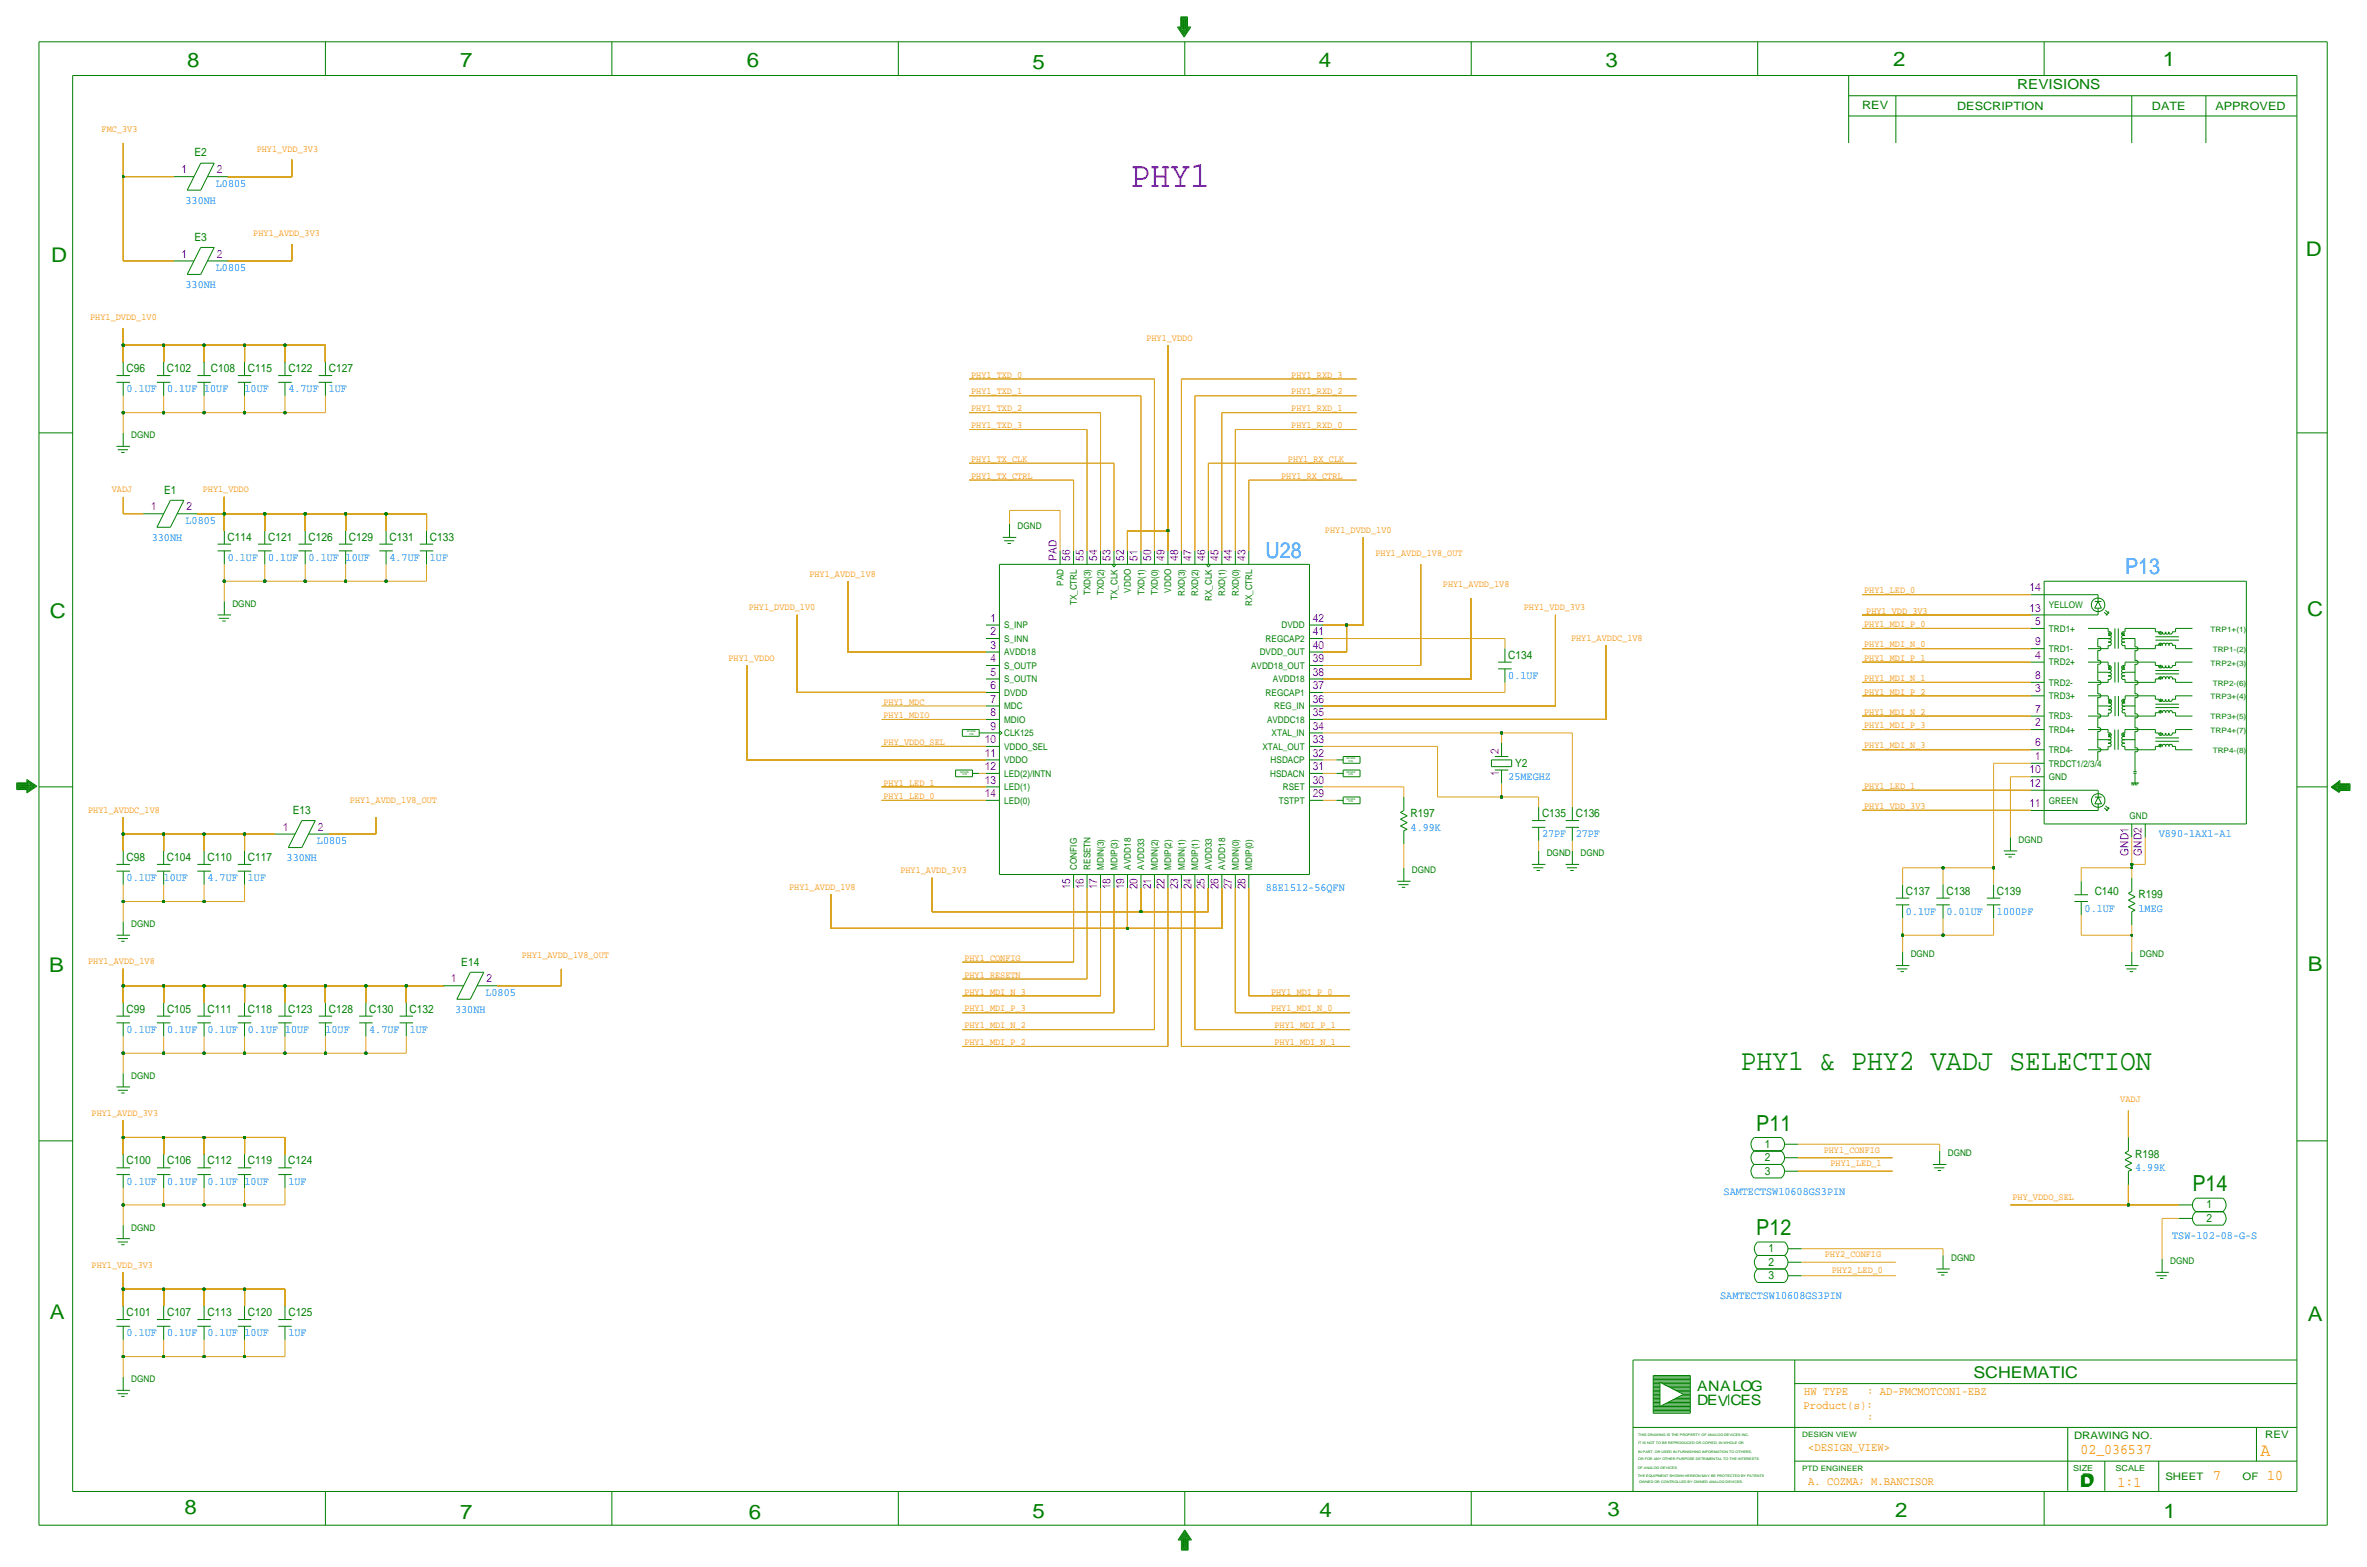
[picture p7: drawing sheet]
<svg xmlns="http://www.w3.org/2000/svg" width="892mm" height="590mm" viewBox="0 0 892 590" stroke-linecap="round" stroke-linejoin="round" font-family="sans-serif">
<defs><g id="words">
<text font-size="13.9" x="426.2" y="70.4">PHY1</text>
<text font-size="11.1" x="656" y="403.1">PHY1 &amp; PHY2 VADJ SELECTION</text>
<g font-size="8.3">
<text x="477" y="210.1">U28</text>
<text x="800.8" y="216.4">P13</text>
<text x="826.2" y="448.8">P14</text>
</g>
<g font-size="8.3" fill="#008000">
<text x="661.8" y="426">P11</text>
<text x="661.8" y="465.3">P12</text>
</g>
<g font-size="7.6">
<text x="70.6" y="25.4">8</text>
<text x="173.4" y="25.4">7</text>
<text x="281.4" y="25.1">6</text>
<text x="389.1" y="26.2">5</text>
<text x="497" y="25.4">4</text>
<text x="605" y="25.1">3</text>
<text x="713.4" y="24.9">2</text>
<text x="815" y="24.9">1</text>
<text x="19.3" y="98.8">D</text>
<text x="868.9" y="96.5">D</text>
<text x="18.8" y="232.7">C</text>
<text x="869.4" y="232.1">C</text>
<text x="869.6" y="365.8">B</text>
<text x="18.5" y="366">B</text>
<text x="18.8" y="496.8">A</text>
<text x="869.6" y="497.6">A</text>
<text x="69.6" y="570.5">8</text>
<text x="173.4" y="572.3">7</text>
<text x="282.2" y="572.3">6</text>
<text x="389.1" y="571.7">5</text>
<text x="497.3" y="571.5">4</text>
<text x="605.7" y="571.2">3</text>
<text x="714.2" y="571.5">2</text>
<text x="815.3" y="572">1</text>
</g>
<text font-size="7" x="851.9" y="548.4">A</text>
<g font-size="6.1">
<text x="743.7" y="518.9">SCHEMATIC</text>
<text x="783.8" y="560.3">D</text>
<text x="784.3" y="559.8">D</text>
</g>
<g font-size="5.6">
<text x="784" y="547.9">02_036537</text>
<text x="834.1" y="557.5">7</text>
<text x="854.4" y="557.5">10</text>
<text x="798" y="560.1">1:1</text>
</g>
<g font-size="5.4">
<text x="639.5" y="524.2">ANALOG</text>
<text x="639.5" y="529.3">DEV</text>
<text x="652.1" y="529.3">CES</text>
</g>
<text font-size="5.2" x="760.2" y="33.5">REVISIONS</text>
<g font-size="4.4">
<text x="679.9" y="525.5">HW TYPE</text>
<text x="703.6" y="525.5">: AD-FMCMOTCON1-EBZ</text>
<text x="679.7" y="530.9">Product(s):</text>
<text x="703.6" y="535.2">:</text>
<text x="681.4" y="546.6">&lt;DESIGN_VIEW&gt;</text>
<text x="681.4" y="559.3">A. COZMA; M.BANCISOR</text>
</g>
<g font-size="4.3">
<text x="701.8" y="41.1">REV</text>
<text x="737.6" y="41.4">DESCRIPTION</text>
<text x="811" y="41.4">DATE</text>
<text x="834.8" y="41.4">APPROVED</text>
<text x="73.3" y="58.9">E2</text>
<text x="68.4" y="65.3">1</text>
<text x="81.7" y="65.3">2</text>
<text x="81.3" y="70.4">L0805</text>
<text x="69.9" y="76.7">330NH</text>
<text x="73.3" y="90.7">E3</text>
<text x="68.4" y="97">1</text>
<text x="81.7" y="97">2</text>
<text x="81.3" y="102.1">L0805</text>
<text x="69.9" y="108.5">330NH</text>
<text x="47.7" y="140.2">C96</text>
<text x="62.9" y="140.2">C102</text>
<text x="79.4" y="140.2">C108</text>
<text x="93.4" y="140.2">C115</text>
<text x="108.7" y="140.2">C122</text>
<text x="123.9" y="140.2">C127</text>
<text x="47.7" y="147.8">0.1UF</text>
<text x="62.9" y="147.8">0.1UF 10UF</text>
<text x="92.2" y="147.8">10UF</text>
<text x="108.7" y="147.8">4.7UF</text>
<text x="123.9" y="147.8">1UF</text>
<text x="61.9" y="185.9">E1</text>
<text x="57" y="192.3">1</text>
<text x="69.9" y="197.4">L0805</text>
<text x="70.3" y="192.3">2</text>
<text x="57.2" y="203.7">330NH</text>
<text x="85.8" y="203.7">C114</text>
<text x="101" y="203.7">C121</text>
<text x="116.3" y="203.7">C126</text>
<text x="131.5" y="203.7">C129</text>
<text x="146.7" y="203.7">C131</text>
<text x="162" y="203.7">C133</text>
<text x="85.8" y="211.3">0.1UF</text>
<text x="101" y="211.3">0.1UF</text>
<text x="116.3" y="211.3">0.1UF</text>
<text x="130.3" y="211.3">10UF</text>
<text x="146.8" y="211.3">4.7UF</text>
<text x="162" y="211.3">1UF</text>
<text x="398.2" y="211.3" transform="rotate(-90 398.2 211.3)">PAD</text>
<text x="403.3" y="211.3" transform="rotate(-90 403.3 211.3)">56</text>
<text x="408.4" y="211.3" transform="rotate(-90 408.4 211.3)">55</text>
<text x="413.5" y="211.3" transform="rotate(-90 413.5 211.3)">54</text>
<text x="418.5" y="211.3" transform="rotate(-90 418.5 211.3)">53</text>
<text x="423.6" y="211.3" transform="rotate(-90 423.6 211.3)">52</text>
<text x="428.7" y="211.3" transform="rotate(-90 428.7 211.3)">51</text>
<text x="433.8" y="211.3" transform="rotate(-90 433.8 211.3)">50</text>
<text x="438.9" y="211.3" transform="rotate(-90 438.9 211.3)">49</text>
<text x="443.9" y="211.3" transform="rotate(-90 443.9 211.3)">48</text>
<text x="449" y="211.3" transform="rotate(-90 449 211.3)">47</text>
<text x="454.1" y="211.3" transform="rotate(-90 454.1 211.3)">46</text>
<text x="459.2" y="211.3" transform="rotate(-90 459.2 211.3)">45</text>
<text x="464.3" y="211.3" transform="rotate(-90 464.3 211.3)">44</text>
<text x="469.3" y="211.3" transform="rotate(-90 469.3 211.3)">43</text>
<text x="373.2" y="234.2">1</text>
<text x="373.2" y="239.3">2</text>
<text x="494.7" y="234.2">42</text>
<text x="494.7" y="239.3">41</text>
<text x="373.2" y="244.3">3</text>
<text x="494.7" y="244.3">40</text>
<text x="373.2" y="249.4">4</text>
<text x="494.7" y="249.4">39</text>
<text x="568.4" y="248.2">C134</text>
<text x="373.2" y="254.5">5</text>
<text x="494.7" y="254.5">38</text>
<text x="568.4" y="255.8">0.1UF</text>
<text x="373.2" y="259.6">6</text>
<text x="494.7" y="259.6">37</text>
<text x="373.2" y="269.7">8</text>
<text x="373.2" y="264.7">7</text>
<text x="494.7" y="269.7">35</text>
<text x="494.7" y="264.7">36</text>
<text x="373.2" y="274.8">9</text>
<text x="494.7" y="274.8">34</text>
<text x="371.1" y="279.9">10</text>
<text x="494.7" y="279.9">33</text>
<text x="371.1" y="285">11</text>
<text x="494.7" y="285">32</text>
<text x="564.8" y="284" transform="rotate(-90 564.8 284)">2</text>
<text x="371.1" y="290.1">12</text>
<text x="494.7" y="290.1">31</text>
<text x="564.8" y="292.2" transform="rotate(-90 564.8 292.2)">1</text>
<text x="568.4" y="293.9">25MEGHZ</text>
<text x="570.9" y="288.8">Y2</text>
<text x="764.8" y="291.3">10</text>
<text x="371.1" y="295.1">13</text>
<text x="494.7" y="295.1">30</text>
<text x="371.1" y="300.2">14</text>
<text x="494.7" y="300.2">29</text>
<text x="531.6" y="307.8">R197</text>
<text x="581.1" y="307.8">C135</text>
<text x="593.8" y="307.8">C136</text>
<text x="531.6" y="312.9">4.99K</text>
<text x="581.1" y="315.5">27PF</text>
<text x="593.8" y="315.5">27PF</text>
<text x="813.5" y="315.5">V890-1AX1-A1</text>
<text x="119.4" y="318">L0805</text>
<text x="802.1" y="322.3" transform="rotate(-90 802.1 322.3)">GND1</text>
<text x="807.2" y="322.3" transform="rotate(-90 807.2 322.3)">GND2</text>
<text x="47.7" y="324.4">C98</text>
<text x="62.9" y="324.4">C104</text>
<text x="78.2" y="324.4">C110</text>
<text x="93.4" y="324.4">C117</text>
<text x="108" y="324.4">330NH</text>
<text x="47.7" y="332">0.1UF</text>
<text x="78.2" y="332">4.7UF</text>
<text x="93.4" y="332">1UF</text>
<text x="403.3" y="335" transform="rotate(-90 403.3 335)">15</text>
<text x="408.4" y="335" transform="rotate(-90 408.4 335)">16</text>
<text x="413.5" y="335" transform="rotate(-90 413.5 335)">17</text>
<text x="418.5" y="335" transform="rotate(-90 418.5 335)">18</text>
<text x="423.6" y="335" transform="rotate(-90 423.6 335)">19</text>
<text x="428.7" y="335" transform="rotate(-90 428.7 335)">20</text>
<text x="433.8" y="335" transform="rotate(-90 433.8 335)">21</text>
<text x="438.9" y="335" transform="rotate(-90 438.9 335)">22</text>
<text x="443.9" y="335" transform="rotate(-90 443.9 335)">23</text>
<text x="449" y="335" transform="rotate(-90 449 335)">24</text>
<text x="454.1" y="335" transform="rotate(-90 454.1 335)">25</text>
<text x="459.2" y="335" transform="rotate(-90 459.2 335)">26</text>
<text x="464.3" y="335" transform="rotate(-90 464.3 335)">27</text>
<text x="469.3" y="335" transform="rotate(-90 469.3 335)">28</text>
<text x="477" y="335.8">88E1512-56QFN</text>
<text x="718.3" y="344.7">0.1UF</text>
<text x="733.5" y="344.7">0.01UF</text>
<text x="752.6" y="344.7">1000PF</text>
<text x="785.6" y="343.4">0.1UF</text>
<text x="805.9" y="343.4">1MEG</text>
<text x="182.9" y="375.2">L0805</text>
<text x="47.7" y="381.5">C99</text>
<text x="62.9" y="381.5">C105</text>
<text x="78.2" y="381.5">C111</text>
<text x="93.4" y="381.5">C118</text>
<text x="108.7" y="381.5">C123</text>
<text x="123.9" y="381.5">C128</text>
<text x="139.1" y="381.5">C130</text>
<text x="154.4" y="381.5">C132</text>
<text x="171.5" y="381.5">330NH</text>
<text x="47.7" y="389.1">0.1UF</text>
<text x="62.9" y="389.1">0.1UF</text>
<text x="78.2" y="389.1">0.1UF</text>
<text x="93.4" y="389.1">0.1UF</text>
<text x="107.4" y="389.1">10UF</text>
<text x="122.6" y="389.1">10UF</text>
<text x="139.1" y="389.1">4.7UF</text>
<text x="154.4" y="389.1">1UF</text>
<text x="665.1" y="437.4">2</text>
<text x="665.1" y="432.3">1</text>
<text x="804.6" y="436.1">R198</text>
<text x="47.7" y="438.7">C100</text>
<text x="62.9" y="438.7">C106</text>
<text x="78.2" y="438.7">C112</text>
<text x="93.4" y="438.7">C119</text>
<text x="108.7" y="438.7">C124</text>
<text x="665.1" y="442.5">3</text>
<text x="804.6" y="441.2">4.99K</text>
<text x="47.7" y="446.3">0.1UF</text>
<text x="62.9" y="446.3">0.1UF</text>
<text x="78.2" y="446.3">0.1UF 10UF</text>
<text x="108.7" y="446.3">1UF</text>
<text x="649.5" y="450.1">SAMTECTSW10608GS3PIN</text>
<text x="818.6" y="466.6">TSW-102-08-G-S</text>
<text x="648.3" y="489.5">SAMTECTSW10608GS3PIN</text>
<text x="47.7" y="495.8">C101</text>
<text x="62.9" y="495.8">C107</text>
<text x="78.2" y="495.8">C113</text>
<text x="93.4" y="495.8">C120</text>
<text x="108.7" y="495.8">C125</text>
<text x="47.7" y="503.4">0.1UF</text>
<text x="62.9" y="503.4">0.1UF</text>
<text x="78.2" y="503.4">0.1UF</text>
<text x="92.2" y="503.4">10UF</text>
<text x="108.7" y="503.4">1UF</text>
</g>
<g font-size="4.3" fill="#9400d3">
<text x="764.8" y="222.8">14</text>
<text x="764.8" y="230.4">13</text>
<text x="766.9" y="235.5">5</text>
<text x="766.9" y="243.1">9</text>
<text x="766.9" y="248.2">4</text>
<text x="766.9" y="255.8">8</text>
<text x="766.9" y="260.9">3</text>
<text x="766.9" y="268.5">7</text>
<text x="766.9" y="273.6">2</text>
<text x="766.9" y="281.2">6</text>
<text x="766.9" y="286.3">1</text>
<text x="764.8" y="296.4">12</text>
<text x="764.8" y="304">11</text>
<text x="106.5" y="312.9">1</text>
<text x="119.8" y="312.9">2</text>
<text x="170" y="370.1">1</text>
<text x="183.3" y="370.1">2</text>
</g>
<g font-size="4.3" fill="#008000">
<text x="110.3" y="306.6">E13</text>
<text x="718.3" y="337.1">C137</text>
<text x="733.5" y="337.1">C138</text>
<text x="752.5" y="337.1">C139</text>
<text x="789.4" y="337.1">C140</text>
<text x="805.9" y="338.3">R199</text>
<text x="173.8" y="363.7">E14</text>
<text x="831.5" y="455.2">1</text>
<text x="831.5" y="460.3">2</text>
<text x="666.4" y="471.7">1</text>
<text x="666.4" y="476.8">2</text>
<text x="666.4" y="481.8">3</text>
</g>
<g font-size="4.3" fill="#0080ff">
<text x="47.7" y="332">0.1UF 10UF</text>
<text x="61.7" y="332">10UF</text>
<text x="93.4" y="389.1">0.1UF 10UF</text>
<text x="78.2" y="503.4">0.1UF 10UF</text>
</g>
<g font-size="3.9">
<text x="781.6" y="542.1">DRAWING NO.</text>
<text x="853.6" y="541.8">REV</text>
<text x="816" y="557.4">SHEET</text>
<text x="845.1" y="557.5">OF</text>
</g>
<g font-size="3.6">
<text x="38.3" y="49.5">FMC_3V3</text>
<text x="96.7" y="57.2">PHY1_VDD_3V3</text>
<text x="95.5" y="88.9">PHY1_AVDD_3V3</text>
<text x="34" y="120.5">PHY1_DVDD_1V0</text>
<text x="432" y="128.3">PHY1_VDDO</text>
<text x="366" y="142.2">PHY1_TXD_0</text>
<text x="486.6" y="142.2">PHY1_RXD_3</text>
<text x="366" y="148.6">PHY1_TXD_1</text>
<text x="486.6" y="148.6">PHY1_RXD_2</text>
<text x="366" y="154.9">PHY1_TXD_2</text>
<text x="486.6" y="154.9">PHY1_RXD_1</text>
<text x="366" y="161.3">PHY1_TXD_3</text>
<text x="486.6" y="161.3">PHY1_RXD_0</text>
<text x="366" y="174">PHY1_TX_CLK</text>
<text x="485.3" y="174">PHY1_RX_CLK</text>
<text x="42.1" y="185.4">VADJ</text>
<text x="76.4" y="185.4">PHY1_VDDO</text>
<text x="366" y="180.3">PHY1_TX_CTRL</text>
<text x="482.8" y="180.3">PHY1_RX_CTRL</text>
<text x="499.3" y="200.7">PHY1_DVDD_1V0</text>
<text x="518.4" y="209.5">PHY1_AVDD_1V8_OUT</text>
<text x="305" y="217.2">PHY1_AVDD_1V8</text>
<text x="543.8" y="221">PHY1_AVDD_1V8</text>
<text x="702.5" y="223.5">PHY1_LED_0</text>
<text x="282.1" y="229.9">PHY1_DVDD_1V0</text>
<text x="574.2" y="229.9">PHY1_VDD_3V3</text>
<text x="703.3" y="231.3">PHY1_VDD_3V3</text>
<text x="702.5" y="236.2">PHY1_MDI_P_0</text>
<text x="592" y="241.3">PHY1_AVDDC_1V8</text>
<text x="702.5" y="243.8">PHY1_MDI_N_0</text>
<text x="274.5" y="248.9">PHY1_VDDO</text>
<text x="702.5" y="248.9">PHY1_MDI_P_1</text>
<text x="702.5" y="256.5">PHY1_MDI_N_1</text>
<text x="702.5" y="261.6">PHY1_MDI_P_2</text>
<text x="332.9" y="265.4">PHY1_MDC</text>
<text x="702.5" y="269.2">PHY1_MDI_N_2</text>
<text x="332.9" y="270.5">PHY1_MDIO</text>
<text x="702.5" y="274.3">PHY1_MDI_P_3</text>
<text x="332.9" y="280.7">PHY_VDDO_SEL</text>
<text x="702.5" y="281.9">PHY1_MDI_N_3</text>
<text x="332.9" y="295.9">PHY1_LED_1</text>
<text x="702.5" y="297.2">PHY1_LED_1</text>
<text x="131.9" y="302.5">PHY1_AVDD_1V8_OUT</text>
<text x="332.9" y="301">PHY1_LED_0</text>
<text x="702.5" y="304.8">PHY1_VDD_3V3</text>
<text x="33.2" y="306.1">PHY1_AVDDC_1V8</text>
<text x="339.3" y="328.9">PHY1_AVDD_3V3</text>
<text x="297.4" y="335.3">PHY1_AVDD_1V8</text>
<text x="33.2" y="363.2">PHY1_AVDD_1V8</text>
<text x="196.6" y="360.9">PHY1_AVDD_1V8_OUT</text>
<text x="363.4" y="362">PHY1_CONFIG</text>
<text x="363.4" y="368.3">PHY1_RESETN</text>
<text x="363.4" y="374.6">PHY1_MDI_N_3</text>
<text x="479" y="374.6">PHY1_MDI_P_0</text>
<text x="363.4" y="381">PHY1_MDI_P_3</text>
<text x="479" y="381">PHY1_MDI_N_0</text>
<text x="363.4" y="387.3">PHY1_MDI_N_2</text>
<text x="480.3" y="387.3">PHY1_MDI_P_1</text>
<text x="363.4" y="393.7">PHY1_MDI_P_2</text>
<text x="480.3" y="393.7">PHY1_MDI_N_1</text>
<text x="34.5" y="420.4">PHY1_AVDD_3V3</text>
<text x="687.7" y="473.7">PHY2_CONFIG</text>
<text x="34.5" y="477.5">PHY1_VDD_3V3</text>
<text x="690.3" y="479.5">PHY2_LED_0</text>
</g>
<g font-size="3.6" fill="#ff8c00">
<text x="799" y="415.3">VADJ</text>
<text x="687.3" y="434.3">PHY1_CONFIG</text>
<text x="689.8" y="439.4">PHY1_LED_1</text>
<text x="758.4" y="452.1">PHY_VDDO_SEL</text>
</g>
<g font-size="3.5">
<text x="49.5" y="165.1">DGND</text>
<text x="383.5" y="199.4">DGND</text>
<text x="400.8" y="220.7" transform="rotate(-90 400.8 220.7)">PAD</text>
<text x="410.9" y="224.3" transform="rotate(-90 410.9 224.3)">TXD(3)</text>
<text x="416" y="224.3" transform="rotate(-90 416 224.3)">TXD(2)</text>
<text x="421.1" y="226" transform="rotate(-90 421.1 226)">TX_CLK</text>
<text x="426.2" y="223.3" transform="rotate(-90 426.2 223.3)">VDDO</text>
<text x="431.2" y="224.3" transform="rotate(-90 431.2 224.3)">TXD(1)</text>
<text x="436.3" y="224.3" transform="rotate(-90 436.3 224.3)">TXD(0)</text>
<text x="441.4" y="223.3" transform="rotate(-90 441.4 223.3)">VDDO</text>
<text x="446.5" y="224.7" transform="rotate(-90 446.5 224.7)">RXD(3)</text>
<text x="451.6" y="224.7" transform="rotate(-90 451.6 224.7)">RXD(2)</text>
<text x="456.6" y="226.4" transform="rotate(-90 456.6 226.4)">RX_CLK</text>
<text x="461.7" y="224.7" transform="rotate(-90 461.7 224.7)">RXD(1)</text>
<text x="466.8" y="224.7" transform="rotate(-90 466.8 224.7)">RXD(0)</text>
<text x="87.6" y="228.6">DGND</text>
<text x="405.8" y="228.1" transform="rotate(-90 405.8 228.1)">TX_CTRL</text>
<text x="471.9" y="228.4" transform="rotate(-90 471.9 228.4)">RX_CTRL</text>
<text x="772.1" y="229.1">YELLOW</text>
<text x="378.4" y="236.7">S_INP</text>
<text x="483" y="236.7">DVDD</text>
<text x="772.1" y="238">TRD1+</text>
<text x="378.4" y="241.8">S_INN</text>
<text x="477" y="241.8">REGCAP2</text>
<text x="772.1" y="245.6">TRD1-</text>
<text x="378.4" y="252">S_OUTP</text>
<text x="378.4" y="246.9">AVDD18</text>
<text x="471.5" y="252">AVDD18_OUT</text>
<text x="474.7" y="246.9">DVDD_OUT</text>
<text x="772.1" y="250.7">TRD2+</text>
<text x="378.4" y="257">S_OUTN</text>
<text x="479.7" y="257">AVDD18</text>
<text x="378.4" y="262.1">DVDD</text>
<text x="477" y="262.1">REGCAP1</text>
<text x="772.1" y="258.3">TRD2-</text>
<text x="772.1" y="263.4">TRD3+</text>
<text x="378.4" y="267.2">MDC</text>
<text x="480.2" y="267.2">REG_IN</text>
<text x="378.4" y="272.3">MDIO</text>
<text x="477.5" y="272.3">AVDDC18</text>
<text x="772.1" y="271">TRD3-</text>
<text x="378.4" y="277.4">CLK125</text>
<text x="479.2" y="277.4">XTAL_IN</text>
<text x="772.1" y="276.1">TRD4+</text>
<text x="378.4" y="287.5">VDDO</text>
<text x="378.4" y="282.4">VDDO_SEL</text>
<text x="475.8" y="282.5">XTAL_OUT</text>
<text x="478.8" y="287.5">HSDACP</text>
<text x="772.1" y="283.7">TRD4-</text>
<text x="378.4" y="292.6">LED(2)/INTN</text>
<text x="478.7" y="292.6">HSDACN</text>
<text x="772.1" y="293.9">GND</text>
<text x="772.1" y="288.8">TRDCT1/2/3/4</text>
<text x="378.4" y="297.7">LED(1)</text>
<text x="483.5" y="297.7">RSET</text>
<text x="378.4" y="302.8">LED(0)</text>
<text x="481.9" y="302.8">TSTPT</text>
<text x="772.1" y="302.7">GREEN</text>
<text x="802.5" y="308.6">GND</text>
<text x="760.7" y="317.5">DGND</text>
<text x="582.9" y="322.6">DGND</text>
<text x="595.6" y="322.6">DGND</text>
<text x="405.8" y="327.7" transform="rotate(-90 405.8 327.7)">CONFIG</text>
<text x="410.9" y="327.7" transform="rotate(-90 410.9 327.7)">RESETN</text>
<text x="416" y="327.7" transform="rotate(-90 416 327.7)">MDIN(3)</text>
<text x="421.1" y="327.7" transform="rotate(-90 421.1 327.7)">MDIP(3)</text>
<text x="426.2" y="327.6" transform="rotate(-90 426.2 327.6)">AVDD18</text>
<text x="431.2" y="327.7" transform="rotate(-90 431.2 327.7)">AVDD33</text>
<text x="436.3" y="327.7" transform="rotate(-90 436.3 327.7)">MDIN(2)</text>
<text x="441.4" y="327.7" transform="rotate(-90 441.4 327.7)">MDIP(2)</text>
<text x="446.5" y="327.7" transform="rotate(-90 446.5 327.7)">MDIN(1)</text>
<text x="451.6" y="327.7" transform="rotate(-90 451.6 327.7)">MDIP(1)</text>
<text x="456.6" y="327.7" transform="rotate(-90 456.6 327.7)">AVDD33</text>
<text x="461.7" y="327.6" transform="rotate(-90 461.7 327.6)">AVDD18</text>
<text x="466.8" y="327.7" transform="rotate(-90 466.8 327.7)">MDIN(0)</text>
<text x="471.9" y="327.7" transform="rotate(-90 471.9 327.7)">MDIP(0)</text>
<text x="532.1" y="328.9">DGND</text>
<text x="49.5" y="349.3">DGND</text>
<text x="720" y="360.7">DGND</text>
<text x="806.4" y="360.7">DGND</text>
<text x="49.5" y="406.4">DGND</text>
<text x="734" y="435.6">DGND</text>
<text x="49.5" y="463.6">DGND</text>
<text x="735.3" y="475">DGND</text>
<text x="817.8" y="476.3">DGND</text>
<text x="49.5" y="520.7">DGND</text>
</g>
<g font-size="3.1">
<text x="781.3" y="554">SIZE</text>
<text x="797.3" y="554">SCALE</text>
</g>
<g font-size="2.8">
<text x="833.1" y="238">TRP1+(1)</text>
<text x="833.9" y="245.6">TRP1-(2)</text>
<text x="833.1" y="250.7">TRP2+(3)</text>
<text x="833.1" y="263.4">TRP3+(4)</text>
<text x="833.9" y="258.3">TRP2-(6)</text>
<text x="833.1" y="271">TRP3+(5)</text>
<text x="833.1" y="276.1">TRP4+(7)</text>
<text x="833.9" y="283.7">TRP4-(8)</text>
<text x="679.1" y="541.3">DESIGN VIEW</text>
<text x="679.1" y="554">PTD ENGINEER</text>
</g>
<g font-size="1.3">
<text x="617.3" y="541.1">THIS DRAWING IS THE PROPERTY OF ANALOG DEVICES INC.</text>
<text x="617.3" y="543.9">IT IS NOT TO BE REPRODUCED OR COPIED, IN WHOLE OR</text>
<text x="617.3" y="547.2">IN PART, OR USED IN FURNISHING INFORMATION TO OTHERS,</text>
<text x="617.3" y="550">OR FOR ANY OTHER PURPOSE DETRIMENTAL TO THE INTERESTS</text>
<text x="617.2" y="553.2">OF ANALOG DEVICES.</text>
<text x="617.2" y="556.3">THE EQUIPMENT SHOWN HEREON MAY BE PROTECTED BY PATENTS</text>
<text x="617.7" y="558.8">OWNED OR CONTROLLED BY OWNED ANALOG DEVICES.</text>
</g>
<g font-size=".9">
<text x="364.3" y="275.8">SPARE</text>
<text x="365.3" y="276.9">PIN</text>
<text x="507.4" y="286">SPARE</text>
<text x="508.2" y="287">PIN</text>
<text x="361.8" y="291.1">SPARE</text>
<text x="362.8" y="292.1">PIN</text>
<text x="507.4" y="291.1">SPARE</text>
<text x="508.2" y="292.1">PIN</text>
<text x="507.4" y="301.2">SPARE</text>
<text x="508.2" y="302.3">PIN</text>
</g>
</g></defs>
<!-- layer: Print Layer -->
<g fill="none" stroke="#000" stroke-width=".38">
<path d="M14.7 15.7v558.8zM14.7 15.7h862.3zM122.6 15.7v12.7zM230.6 15.7v12.7zM338.5 15.7v12.7zM443.7 10.2h1.3zM443.7 10.2l2.5 3.8zM444.2 10.4h1zM444.2 10.4l2 3.1zM444.7 10.7h.8zM444.7 10.7l1.5 2.3zM445 6.3v3.9z"/>
<path d="M445 6.3h2.5zM445.2 6.6v3.8zM445.2 6.6h2zM445.2 10.9h.5zM445.2 10.9l1 1.5zM445.5 6.9v3.8zM445.5 6.9h1.5zM445.7 11.2h.3zM445.7 7.1v3.8zM445.7 7.1h1zM445.7 11.2l.5 .7zM446 7.4v3.8z"/>
<path d="M446 7.4h.5zM446.2 7.6v4.1zM446.5 11.2h.2zM446.5 7.4v3.8zM446.5 15.7v12.7zM446.7 10.9h.5zM446.7 11.2l-.5 .7zM446.7 7.1v3.8zM447 10.7h.8zM447 6.9v3.8zM447.2 10.4h1.1zM447.2 6.6v3.8z"/>
<path d="M447.2 10.9l-1 1.5zM447.5 10.2h1.3zM447.5 6.4v3.8zM447.8 10.7l-1.6 2.3zM448.3 10.4l-2.1 3.1zM448.8 10.2l-2.6 3.8zM554.4 15.7v12.7zM662.4 15.7v12.7zM770.3 15.7v12.7zM877 15.7v558.8zM27.4 28.4v533.4zM27.4 28.4h838.2z"/>
<path d="M696.7 36.1h168.9zM696.7 28.4v25.4zM714.5 36.1v17.7zM803.4 36.1v17.7zM831.3 36.1v17.7zM865.6 28.4v533.4zM46.4 53.8v12.7zM696.7 43.7h168.9zM46.4 66.5v31.8zM46.4 66.5h19.1zM65.5 66.5h7.6zM70.6 71.6h5z"/>
<path d="M75.6 61.5l-5 10.1zM75.6 61.5h5.1zM78.2 66.5h7.6zM80.7 61.5l-5.1 10.1zM85.8 66.5h24.1zM109.9 60.2v6.3zM46.4 98.3h19.1zM65.5 98.3h7.6zM75.6 93.2l-5 10.2zM75.6 93.2h5.1zM78.2 98.3h7.6zM80.7 93.2l-5.1 10.2z"/>
<path d="M85.8 98.3h24.1zM109.9 91.9v6.4zM70.6 103.4h5zM46.4 136.4v5.1zM46.4 130h15.3zM46.4 123.7v6.3zM46.4 130v6.4zM61.7 130v6.4zM61.7 136.4v5.1zM61.7 130h15.2zM76.9 136.4v5.1zM76.9 130h15.3z"/>
<path d="M76.9 130v6.4zM92.2 130h15.2zM92.2 136.4v5.1zM92.2 130v6.4zM107.4 130v6.4zM107.4 130h15.2zM107.4 136.4v5.1zM122.6 136.4v5.1zM122.6 130v6.4zM440.1 130v69.9zM43.9 141.5h5.1zM43.9 144h5.1z"/>
<path d="M46.4 144v5.1zM46.4 155.4h15.3zM46.4 149.1v6.3zM46.4 155.4v7.7zM59.1 141.5h5.1zM59.1 144h5.1zM61.7 149.1v6.3zM61.7 144v5.1zM61.7 155.4h15.2zM74.4 141.5h5.1zM74.4 144h5.1zM76.9 144v5.1z"/>
<path d="M76.9 155.4h15.3zM76.9 149.1v6.3zM89.6 141.5h5.1zM89.6 144h5.1zM92.2 155.4h15.2zM92.2 144v5.1zM92.2 149.1v6.3zM104.9 141.5h5zM104.9 144h5zM107.4 149.1v6.3zM107.4 155.4h15.2zM107.4 144v5.1z"/>
<path d="M120.1 141.5h5.1zM120.1 144h5.1zM122.6 144v5.1zM122.6 149.1v6.3zM365.2 142.7h69.9zM365.2 155.4h49.5zM365.2 149.1h64.8zM414.7 155.4v52.1zM430 149.1v58.4zM435.1 142.7v64.8zM445.2 142.7h66.1zM445.2 142.7v64.8z"/>
<path d="M450.3 149.1h61zM450.3 149.1v58.4zM460.5 155.4h50.8zM460.5 155.4v52.1zM14.7 163.1h12.7zM43.9 168.1h5.1zM44.4 169.4h3.8zM45.7 170.4h1.2zM46.4 163.1v5zM365.2 161.8h44.5zM365.2 174.5h54.6zM409.7 161.8v45.7z"/>
<path d="M419.8 174.5v33zM455.4 174.5h55.9zM455.4 174.5v33zM465.5 161.8h45.8zM465.5 161.8v45.7zM865.6 163.1h11.4zM46.4 187.2v6.3zM46.4 193.5h7.7zM54.1 193.5h7.6zM59.1 198.6h5.1zM64.2 188.5l-5.1 10.1zM64.2 188.5h5.1z"/>
<path d="M66.8 193.5h7.6zM69.3 188.5l-5.1 10.1zM74.4 193.5h10.1zM84.5 199.9v5.1zM84.5 187.2v6.3zM84.5 193.5v6.4zM84.5 193.5h15.3zM99.8 193.5h15.2zM99.8 199.9v5.1zM99.8 193.5v6.4zM115 193.5v6.4zM115 193.5h15.3z"/>
<path d="M115 199.9v5.1zM130.3 193.5h15.2zM130.3 199.9v5.1zM130.3 193.5v6.4zM145.5 193.5v6.4zM145.5 193.5h15.2zM145.5 199.9v5.1zM160.7 199.9v5.1zM160.7 193.5v6.4zM365.2 180.8h39.4zM380.4 197.4v5zM380.4 192.3h19.1z"/>
<path d="M380.4 192.3v5.1zM399.5 192.3v15.2zM404.6 180.8v26.7zM424.9 199.9h15.2zM424.9 199.9v7.6zM440.1 199.9v7.6zM470.6 180.8h40.7zM470.6 180.8v26.7zM82 205h5.1zM82 207.5h5.1zM84.5 207.5v5.1zM84.5 212.6v6.3z"/>
<path d="M84.5 218.9v7.7zM84.5 218.9h15.3zM97.2 205h5.1zM97.2 207.5h5.1zM99.8 218.9h15.2zM99.8 207.5v5.1zM99.8 212.6v6.3zM112.5 205h5.1zM112.5 207.5h5.1zM115 212.6v6.3zM115 218.9h15.3zM115 207.5v5.1z"/>
<path d="M127.7 205h5.1zM127.7 207.5h5.1zM130.3 218.9h15.2zM130.3 207.5v5.1zM130.3 212.6v6.3zM143 205h5zM143 207.5h5zM145.5 212.6v6.3zM145.5 218.9h15.2zM145.5 207.5v5.1zM158.2 205h5.1zM158.2 207.5h5.1z"/>
<path d="M160.7 207.5v5.1zM160.7 212.6v6.3zM319.5 218.9v26.7zM376.6 212.6h116.9zM376.6 212.6v116.8zM377.9 202.4h5.1zM378.4 203.7h3.8zM379.7 204.7h1.2zM399.5 207.5v5.1zM404.6 207.5v5.1zM409.7 207.5v5.1zM414.7 207.5v5.1z"/>
<path d="M419 212.6l.8 1zM419.8 207.5v5.1zM420.6 212.6l-.8 1zM424.9 207.5v5.1zM430 207.5v5.1zM435.1 207.5v5.1zM440.1 207.5v5.1zM445.2 207.5v5.1zM450.3 207.5v5.1zM454.6 212.6l.8 1zM455.4 207.5v5.1zM456.1 212.6l-.7 1z"/>
<path d="M460.5 207.5v5.1zM465.5 207.5v5.1zM470.6 207.5v5.1zM493.5 212.6v116.8zM513.8 202.4v33.1zM535.4 212.6v38.1zM770.3 218.9h76.2zM770.3 218.9v91.5zM846.5 218.9v91.5zM82 231.6h5.1zM82.5 232.9h3.8zM83.8 233.9h1.2z"/>
<path d="M84.5 226.6v5zM300.4 231.6v29.3zM371.6 235.5h5zM493.5 235.5h5.1zM498.6 235.5h8.8zM507.4 235.5h6.4zM507.4 235.5v10.1zM554.4 225.3v30.5zM586.2 231.6v34.3zM701.8 224h63.5zM701.8 231.6h63.5zM701.8 236.7h63.5z"/>
<path d="M765.3 224h5zM765.3 231.6h5zM765.3 236.7h5zM770.3 231.6h20.4zM770.3 224h20.4zM786.8 236.7h7.7zM789.4 226.6h2.5zM789.4 229.1h2.5zM790.7 229.1v2.5zM790.7 224v2.6zM790.7 226.6l1.2 2.5zM790.7 226.6l-1.3 2.5z"/>
<path d="M792.9 230.6l1.3 1.1zM793.4 229.9l1.3 1.1zM793.6 231.6l.5 .1zM794 231.1l.1 .6zM794.1 230.9l.6 .1zM794.5 236.7v1.3zM794.5 239.3a.77 .77 0 0 1 1.1 .7 .77 .77 0 0 1-1.1 .6 .76 .76 0 0 1 1.1 .7 .76 .76 0 0 1-1.1 .6M794.5 238.1a.76 .76 0 0 1 1.2 .6 .76 .76 0 0 1-1.2 .7M794.6 230.3l.1 .7zM794.7 238.4h.4v.5h-.4zM797 236.7v7.6zM798.3 236.7v7.6z"/>
<path d="M800 238.5h.4v.4h-.4zM800.8 239.5a.71 .71 0 0 0-1.1 0 .71 .71 0 0 0 0 1 .71 .71 0 0 0 1.1 0M800.8 238.2a.71 .71 0 0 0-1.1 0 .71 .71 0 0 0 0 1 .71 .71 0 0 0 1.1 0M800.8 236.7h11.4zM800.8 236.7v1.3zM812.2 238h1.3zM812.2 236.7v1.3zM812.2 239.9h8.9zM813.5 238a.75 .75 0 0 0 .7 .9 .75 .75 0 0 0 .7-.9M813.9 238h.4v.4h-.4zM814.7 238a.75 .75 0 0 0 .8 .9 .75 .75 0 0 0 .7-.9M815.9 238a.75 .75 0 0 0 .8 .9 .75 .75 0 0 0 .7-.9"/>
<path d="M817.2 238a.75 .75 0 0 0 .7 .9 .75 .75 0 0 0 .7-.9M818.6 238h1.3zM819.9 236.7h6.3zM819.9 236.7v1.3zM281.4 250.7v35.6zM319.5 245.6h52.1zM371.6 255.8h5zM371.6 250.7h5zM371.6 245.6h5zM371.6 240.5h5zM493.5 240.5h5.1zM493.5 245.6h5.1z"/>
<path d="M493.5 250.7h5.1zM493.5 255.8h5.1zM498.6 250.7h36.8zM498.6 245.6h8.8zM498.6 255.8h55.8zM498.6 240.5h68.5zM564.6 249.4h5.1zM564.6 252h5.1zM567.1 240.5v3.8zM567.1 257v3.9zM567.1 252v5zM567.1 244.3v5.1z"/>
<path d="M605.2 243.1v27.9zM701.8 244.3h63.5zM701.8 257h63.5zM701.8 249.4h63.5zM765.3 244.3h5zM765.3 257h5zM765.3 249.4h5zM786.8 257h7.7zM786.8 249.4h7.7zM786.8 244.3h7.7zM790.5 257.8v3.6zM790.5 250.1v6.4z"/>
<path d="M790.5 245v3.9zM790.5 240.5v3.2zM790.5 248.9a.76 .76 0 0 1 1.2 .6 .76 .76 0 0 1-1.2 .6M790.6 240.5h3.8zM790.6 256.5a.76 .76 0 0 1 1.2 .7 .76 .76 0 0 1-1.2 .6M790.6 243.7a.76 .76 0 0 1 1.2 .7 .76 .76 0 0 1-1.2 .6M790.7 253.2h3.8zM794.5 255.8v1.3zM794.5 249.5v1.2zM794.5 243.1v1.2zM794.5 253.4a.74 .74 0 0 1 1.1 .6 .74 .74 0 0 1-1.1 .6 .76 .76 0 0 1 1.1 .6 .76 .76 0 0 1-1.1 .7M794.5 250.9a.74 .74 0 0 1 1.1 .6 .74 .74 0 0 1-1.1 .6 .76 .76 0 0 1 1.1 .6 .76 .76 0 0 1-1.1 .6"/>
<path d="M794.5 241.9a.76 .76 0 0 1 1.1 .6 .76 .76 0 0 1-1.1 .6M794.6 251.2h.5v.4h-.5zM797 249.5v7.6zM798.3 249.5v7.6zM800 251.2h.5v.4h-.5zM800.8 254.8a.71 .71 0 0 0-1.1 0 .71 .71 0 0 0 0 1 .71 .71 0 0 0 1.1 0M800.8 253.5a.71 .71 0 0 0-1.1 0 .71 .71 0 0 0 0 1 .71 .71 0 0 0 1.1 0M800.8 252.3a.71 .71 0 0 0-1.1-.1 .71 .71 0 0 0 0 1.1 .71 .71 0 0 0 1.1-.1M800.8 251a.71 .71 0 0 0-1.1-.1 .71 .71 0 0 0 0 1 .71 .71 0 0 0 1.1 0M800.8 242.1a.71 .71 0 0 0-1.1-.1 .71 .71 0 0 0 0 1.1 .71 .71 0 0 0 1.1-.1M800.8 240.8a.71 .71 0 0 0-1.1 0 .71 .71 0 0 0 0 1 .71 .71 0 0 0 1.1 0M800.8 257h11.4z"/>
<path d="M800.8 249.4h11.4zM800.8 244.3h11.4zM800.8 253.2h3.8zM800.8 240.5h3.8zM800.8 255.8v1.3zM800.8 249.5v1.2zM800.8 243.1v1.2zM804.6 257.8v3.6zM804.6 250.1v6.4zM804.6 245v3.9zM804.6 240.5v3.2zM804.6 256.5a.76 .76 0 0 1 1.1 .7 .76 .76 0 0 1-1.1 .6"/>
<path d="M804.6 248.9a.76 .76 0 0 1 1.1 .7 .76 .76 0 0 1-1.1 .6M804.6 243.8a.76 .76 0 0 1 1.1 .6 .76 .76 0 0 1-1.1 .7M812.2 250.7h1.3zM812.2 249.4v1.3zM812.2 255.8v1.2zM812.2 243.1v1.2zM812.2 253.8h8.9zM812.2 252.6h8.9zM812.2 241.1h8.9zM812.2 255.8h1.3zM812.2 243.1h1.3zM813.5 250.7a.75 .75 0 0 0 .7 .9 .75 .75 0 0 0 .7-.9"/>
<path d="M813.5 255.8a.71 .71 0 0 1 .6-.9 .71 .71 0 0 1 .7 .9M813.5 243.2a.71 .71 0 0 1 .6-.9 .71 .71 0 0 1 .7 .9M813.9 255.4h.4v.4h-.4zM813.9 250.7h.4v.4h-.4zM813.9 242.7h.4v.4h-.4zM814.7 250.7a.75 .75 0 0 0 .8 .9 .75 .75 0 0 0 .7-.9M814.8 255.8a.71 .71 0 0 1 .7-.9 .71 .71 0 0 1 .7 .9M814.8 243.2a.71 .71 0 0 1 .7-.9 .71 .71 0 0 1 .7 .9M815.9 250.7a.75 .75 0 0 0 .8 .9 .75 .75 0 0 0 .7-.9M816.1 255.8a.71 .71 0 0 1 .6-.9 .71 .71 0 0 1 .7 .9M816.1 243.2a.71 .71 0 0 1 .6-.9 .71 .71 0 0 1 .7 .9M817.2 250.7a.75 .75 0 0 0 .7 .9 .75 .75 0 0 0 .7-.9"/>
<path d="M817.3 255.8a.71 .71 0 0 1 .7-.9 .71 .71 0 0 1 .7 .9M817.3 243.2a.71 .71 0 0 1 .7-.9 .71 .71 0 0 1 .7 .9M818.6 243.1h1.3zM818.6 250.7h1.3zM818.6 255.8h1.3zM819.9 257h6.3zM819.9 249.4h6.3zM819.9 244.3h6.3zM819.9 243.1v1.2zM819.9 249.4v1.3zM819.9 255.8v1.2zM300.4 260.9h71.2z"/>
<path d="M332.2 271h39.4zM332.2 265.9h39.4zM362.7 277.4h6.3zM362.7 274.8h6.3zM362.7 274.8v2.6zM369 274.8v2.6zM369 276.1h2.6zM371.6 276.1h5zM371.6 271h5zM371.6 265.9h5zM371.6 260.9h5zM376.6 276.9l1-.8z"/>
<path d="M376.6 275.3l1 .8zM493.5 260.9h5.1zM493.5 265.9h5.1zM493.5 271h5.1zM493.5 276.1h5.1zM498.6 271h106.6zM498.6 265.9h87.6zM498.6 276.1h67.3zM498.6 260.9h68.5zM565.9 279.9v5.1zM565.9 276.1h26.6zM565.9 276.1v3.8z"/>
<path d="M592.5 276.1v27.9zM701.8 262.1h63.5zM701.8 269.7h63.5zM701.8 274.8h63.5zM765.3 269.7h5zM765.3 262.1h5zM765.3 274.8h5zM786.8 274.8h7.7zM786.8 269.7h7.7zM786.8 262.1h7.7zM790.5 269.1a.76 .76 0 0 1 1.2 .6 .76 .76 0 0 1-1.2 .7M790.5 275.4v6.4z"/>
<path d="M790.5 270.3v3.9zM790.5 262.6v6.4zM790.5 274.2a.76 .76 0 0 1 1.2 .7 .76 .76 0 0 1-1.2 .6M790.5 261.5a.76 .76 0 0 1 1.2 .6 .76 .76 0 0 1-1.2 .6M790.7 278.6h3.8zM790.7 265.9h3.8zM794.4 274.8v1.3zM794.4 278.7a.74 .74 0 0 1 1.2 .6 .74 .74 0 0 1-1.2 .7 .76 .76 0 0 1 1.2 .6 .76 .76 0 0 1-1.2 .6M794.4 277.4a.76 .76 0 0 1 1.2 .7 .76 .76 0 0 1-1.2 .6M794.5 276.2a.76 .76 0 0 1 1.1 .6 .76 .76 0 0 1-1.1 .7M794.5 268.5v1.3zM794.5 262.2v1.2z"/>
<path d="M794.5 267.3a.76 .76 0 0 1 1.2 .6 .76 .76 0 0 1-1.2 .7M794.5 264.8a.77 .77 0 0 1 1.2 .6 .77 .77 0 0 1-1.2 .7 .76 .76 0 0 1 1.2 .6 .76 .76 0 0 1-1.2 .7M794.6 263.6a.76 .76 0 0 1 1.1 .6 .76 .76 0 0 1-1.1 .6M794.7 276.5h.4v.5h-.4zM794.7 263.8h.4v.5h-.4zM797 274.8v7.6zM797.1 262.2v7.6zM798.2 274.8v7.6zM798.3 262.2v7.6zM800.1 276.5h.4v.4h-.4zM800.1 263.8h.4v.5h-.4zM800.7 278.9a.66 .66 0 0 0-.9 0 .66 .66 0 0 0 0 .9 .66 .66 0 0 0 .9 0"/>
<path d="M800.7 277.6a.66 .66 0 0 0-.9 0 .66 .66 0 0 0 0 1 .66 .66 0 0 0 .9-.1M800.7 276.3a.66 .66 0 0 0-.9 0 .66 .66 0 0 0 0 .9 .66 .66 0 0 0 .9 0M800.8 274.8v1.3zM800.8 274.8h11.4zM800.8 269.7h11.4zM800.8 262.1h11.4zM800.8 278.6h3.8zM800.8 265.9h3.8zM800.8 267.5a.66 .66 0 0 0-.9 0 .66 .66 0 0 0 0 .9 .66 .66 0 0 0 .9 0M800.8 266.2a.66 .66 0 0 0-.9 0 .66 .66 0 0 0 0 1 .66 .66 0 0 0 .9 0M800.8 265a.66 .66 0 0 0-.9 0 .66 .66 0 0 0 0 .9 .66 .66 0 0 0 .9 0M800.8 263.7a.71 .71 0 0 0-1-.1 .71 .71 0 0 0 0 1 .71 .71 0 0 0 1 0"/>
<path d="M800.9 268.5v1.3zM800.9 262.2v1.2zM804.6 275.4v6.4zM804.6 270.3v3.9zM804.6 262.6v6.4zM804.6 274.3a.76 .76 0 0 1 1.1 .6 .76 .76 0 0 1-1.1 .6M804.6 269a.76 .76 0 0 1 1.1 .7 .76 .76 0 0 1-1.1 .6M804.6 261.5a.76 .76 0 0 1 1.1 .6 .76 .76 0 0 1-1.1 .6M812.2 276.1h1.3zM812.2 274.8v1.3zM812.2 268.5h1.3zM812.2 268.5v1.2z"/>
<path d="M812.2 263.4h1.3zM812.2 262.1v1.3zM812.2 279.2h8.9zM812.2 278h8.9zM812.2 266.5h8.9zM812.2 265.3h8.9zM813.5 276.1v.1a.74 .74 0 0 0 .7 .8 .74 .74 0 0 0 .7-.9M813.5 268.5a.66 .66 0 0 1 .7-.8 .66 .66 0 0 1 .6 .8M813.5 263.4v.1a.69 .69 0 0 0 .7 .8 .69 .69 0 0 0 .7-.9M813.9 268.1h.4v.4h-.4zM813.9 276.1h.5v.4h-.5zM813.9 263.4h.5v.5h-.5z"/>
<path d="M814.7 276.1v.1a.74 .74 0 0 0 .8 .8 .74 .74 0 0 0 .7-.9M814.8 263.4v.1a.69 .69 0 0 0 .7 .7 .69 .69 0 0 0 .7-.8M814.8 268.5a.65 .65 0 0 1 .7-.8 .65 .65 0 0 1 .6 .8 .65 .65 0 0 1 .6-.8 .65 .65 0 0 1 .7 .8 .66 .66 0 0 1 .6-.8 .66 .66 0 0 1 .6 .8M815.9 276.1v.1a.74 .74 0 0 0 .8 .8 .74 .74 0 0 0 .7-.9M816 263.4v.1a.69 .69 0 0 0 .7 .7 .69 .69 0 0 0 .7-.8M817.2 276.1v.1a.74 .74 0 0 0 .7 .8 .74 .74 0 0 0 .7-.9M817.2 263.4v.1a.69 .69 0 0 0 .7 .7 .69 .69 0 0 0 .7-.8M818.6 263.4h1.3zM818.6 268.5h1.3zM818.6 276.1h1.3zM819.9 274.8h6.3zM819.9 269.7h6.3z"/>
<path d="M819.9 262.1h6.3zM819.9 262.1v1.3zM819.9 268.5v1.2zM819.9 274.8v1.3zM6.3 294.9h3.8zM6.3 294.9v2.5zM6.3 297.4h3.8zM6.6 295.1v2.1zM6.6 295.1h3.8zM6.6 297.2h3.8zM6.8 296.9h3.8zM6.8 295.4v1.5z"/>
<path d="M6.8 295.4h3.8zM7.1 296.7h3.8zM7.1 295.7v1zM7.1 295.7h3.8zM7.3 296.4h3.8zM7.3 295.9v.5zM7.3 295.9h3.8zM7.6 296.2h4zM10.1 297.4v1.3zM10.1 298.7l3.8-2.5zM10.1 293.6l3.8 2.6zM10.1 293.6v1.3z"/>
<path d="M10.4 298.2l3-2zM10.4 297.2v1zM10.4 294.1v1zM10.4 294.1l3 2.1zM10.6 297.7l2.3-1.5zM10.6 296.9v.8zM10.6 294.6v.8zM10.6 294.6l2.3 1.6zM10.9 295.1v.6zM10.9 295.1l1.5 1.1zM10.9 296.7v.5zM10.9 297.2l1.5-1z"/>
<path d="M11.1 296.7l.8-.5zM11.1 295.7v.2zM11.1 295.7l.8 .5zM11.1 296.4v.3zM14.7 296.4h12.7zM281.4 286.3h90.2zM332.2 281.2h39.4zM332.2 296.4h39.4zM360.1 292.6h6.4zM360.1 290.1h6.4zM360.1 290.1v2.5zM366.5 290.1v2.5z"/>
<path d="M366.5 291.3h2.5zM369 291.3h2.6zM371.6 296.4h5zM371.6 291.3h5zM371.6 286.3h5zM371.6 281.2h5zM493.5 281.2h5.1zM493.5 286.3h5.1zM493.5 291.3h5.1zM493.5 296.4h5.1zM498.6 296.4h30.4zM498.6 281.2h43.1z"/>
<path d="M498.6 291.3h5zM498.6 286.3h5zM503.6 291.3h2.6zM503.6 286.3h2.6zM506.2 292.6h6.3zM506.2 290.1v2.5zM506.2 287.5h6.3zM506.2 285v2.5zM506.2 290.1h6.3zM506.2 285h6.3zM512.5 290.1v2.5zM512.5 285v2.5z"/>
<path d="M529 296.4v3.8zM541.7 281.2v19zM562.1 288.8h7.6zM562.1 286.3h7.6zM562.1 286.3v2.5zM563.3 285h5.1zM563.3 290.1h5.1zM565.9 290.1v5zM565.9 295.1v5.1zM569.7 286.3v2.5zM701.8 297.7h63.5zM701.8 282.4h63.5z"/>
<path d="M751.3 287.5h14zM751.3 287.5v39.4zM757.6 292.6h7.7zM757.6 292.6v22.9zM765.3 297.7h5zM765.3 292.6h5zM765.3 282.4h5zM765.3 287.5h5zM770.3 297.7h20.4zM786.8 282.4h7.7zM790.5 283.1v3.6zM790.5 281.8a.76 .76 0 0 1 1.2 .7 .76 .76 0 0 1-1.2 .6"/>
<path d="M790.7 297.7v2.6zM794.4 281.2v1.2zM800.7 280.2a.66 .66 0 0 0-.9-.1 .66 .66 0 0 0 0 1 .66 .66 0 0 0 .9 0M800.8 281.2v1.2zM800.8 282.4h11.4zM803 294.9h3.1zM803.7 294.9l-.3 1zM804 291.3h1.2zM804 290.7h1.2zM804.3 294.9l-.3 1zM804.6 291.3v3.6zM804.6 283.1v7.6z"/>
<path d="M804.6 281.8a.76 .76 0 0 1 1.1 .7 .76 .76 0 0 1-1.1 .6M804.9 294.9l-.3 1zM805.5 294.9l-.3 1zM812.2 281.2h1.3zM812.2 281.2v1.2zM813.5 281.2a.66 .66 0 0 1 .7-.8 .66 .66 0 0 1 .6 .8M813.9 280.9h.4v.4h-.4zM814.8 281.2a.65 .65 0 0 1 .7-.8 .65 .65 0 0 1 .6 .8 .65 .65 0 0 1 .6-.8 .65 .65 0 0 1 .7 .8 .66 .66 0 0 1 .6-.8 .66 .66 0 0 1 .6 .8M818.6 281.2h1.3zM819.9 282.4h6.3zM819.9 281.2v1.2zM865.6 296.4h11.4z"/>
<path d="M878.5 296.5l3-2zM878.5 296.5l3 2.1zM878.7 296.5l3.1 1.8zM878.7 296.5l3.1-2.5zM879 296.5l2.3-1.5zM879 296.5l2.3 1.5zM879.5 296.5l1.5 1zM879.5 296.5l1.5-1zM880 296.5l.8 .5zM880 296.5l.8-.5zM880.3 296.5h4zM880.8 296.3h3.8z"/>
<path d="M880.8 296v.3zM880.8 296.8v.2zM880.8 296.8h3.8zM881 296h3.8zM881 295.5v.5zM881 297v.5zM881 297h3.8zM881.3 297.3h3.8zM881.3 295.8h3.8zM881.3 295v.8zM881.3 297.3v.7zM881.5 297.5h3.8z"/>
<path d="M881.5 295.5h3.8zM881.5 294.5v1zM881.5 297.5v1.1zM881.8 297.8h3.8zM881.8 297.8v.5zM881.8 294v1.2zM881.8 295.2h3.8zM884.6 296.3v.5zM884.8 296v1zM885.1 295.8v1.5zM885.3 295.5v2zM885.6 295.2v2.6z"/>
<path d="M46.4 314.2h15.3zM46.4 307.8v6.4zM46.4 314.2v6.3zM61.7 314.2v6.3zM61.7 314.2h15.2zM76.9 314.2h15.3zM76.9 314.2v6.3zM92.2 314.2h11.4zM92.2 314.2v6.3zM103.6 314.2h7.6zM108.7 319.3h5zM113.7 309.1l-5 10.2z"/>
<path d="M113.7 309.1h5.1zM116.3 314.2h7.6zM118.8 309.1l-5.1 10.2zM123.9 314.2h17.8zM141.7 307.8v6.4zM332.2 301.5h39.4zM371.6 301.5h5zM493.5 301.5h5.1zM498.6 301.5h5zM503.6 301.5h2.6zM506.2 302.8h6.3zM506.2 300.2v2.6z"/>
<path d="M506.2 300.2h6.3zM512.5 300.2v2.6zM527.8 306.1l1.2-.8zM527.8 306.1l2.5 1.2zM527.8 308.6l2.5-1.3zM527.8 308.6l2.5 1.3zM527.8 311.2l2.5-1.3zM527.8 311.2l2.5 1.2zM529 318v8.9zM529 312.9v5.1zM529 300.2v5.1zM529 312.9l1.3-.5z"/>
<path d="M541.7 300.2h24.2zM565.9 300.2h13.9zM577.3 309.1h5.1zM577.3 311.7h5.1zM579.8 300.2v3.8zM579.8 316.7v3.8zM579.8 311.7v5zM579.8 304v5.1zM590 309.1h5.1zM590 311.7h5.1zM592.5 316.7v3.8zM592.5 311.7v5z"/>
<path d="M592.5 304v5.1zM701.8 305.3h63.5zM757.6 315.5v5zM765.3 305.3h5zM770.3 310.4h76.2zM770.3 305.3h20.4zM789.4 300.3h2.6zM789.4 302.8h2.6zM790.7 302.8v2.6zM790.7 300.3l1.3 2.5zM790.7 300.3l-1.3 2.5zM793 304.3l1.2 1.1z"/>
<path d="M793.4 303.6l1.4 1.1zM793.6 305.3l.6 .1zM794 304.8l.2 .6zM794.2 304.6l.6 .1zM794.6 304l.2 .7zM803.4 315.5v10.1zM803.4 310.4v5.1zM808.4 315.5v10.1zM808.4 310.4v5.1zM43.9 325.6h5.1zM43.9 328.2h5.1zM46.4 328.2v5z"/>
<path d="M46.4 320.5v5.1zM46.4 339.6h15.3zM46.4 333.2v6.4zM46.4 339.6v7.6zM59.1 325.6h5.1zM59.1 328.2h5.1zM61.7 333.2v6.4zM61.7 328.2v5zM61.7 320.5v5.1zM61.7 339.6h15.2zM74.4 325.6h5.1zM74.4 328.2h5.1z"/>
<path d="M76.9 328.2v5zM76.9 320.5v5.1zM76.9 339.6h15.3zM76.9 333.2v6.4zM89.6 325.6h5.1zM89.6 328.2h5.1zM92.2 328.2v5zM92.2 320.5v5.1zM92.2 333.2v6.4zM313.1 337.1v12.7zM351.2 330.7v12.7zM376.6 329.4h116.9z"/>
<path d="M404.6 329.4v5.1zM404.6 334.5v28zM409.7 329.4v5.1zM409.7 334.5v34.3zM414.7 329.4v5.1zM414.7 334.5v40.7zM419.8 329.4v5.1zM419.8 334.5v47zM424.9 329.4v5.1zM424.9 334.5v15.3zM430 329.4v5.1zM430 334.5v8.9z"/>
<path d="M435.1 334.5v53.4zM435.1 329.4v5.1zM440.1 329.4v5.1zM440.1 334.5v59.7zM445.2 329.4v5.1zM445.2 334.5v59.7zM450.3 329.4v5.1zM450.3 334.5v53.4zM455.4 329.4v5.1zM455.4 334.5v8.9zM460.5 334.5v15.3zM460.5 329.4v5.1z"/>
<path d="M465.5 329.4v5.1zM465.5 334.5v47zM470.6 329.4v5.1zM470.6 334.5v40.7zM526.5 332h5.1zM527 333.2h3.8zM528.3 334.3h1.2zM529 326.9v5.1zM577.3 325.6h5.1zM577.8 326.9h3.8zM579.1 327.9h1.2zM579.8 320.5v5.1z"/>
<path d="M590 325.6h5.1zM590.5 326.9h3.8zM591.8 327.9h1.2zM592.5 320.5v5.1zM714.5 338.3h5zM717 333.2v5.1zM717 326.9h15.2zM717 326.9v6.3zM729.7 338.3h5.1zM732.2 326.9h19.1zM732.2 326.9v6.3zM732.2 333.2v5.1z"/>
<path d="M748.7 338.3h5.1zM751.3 326.9v6.3zM751.3 333.2v5.1zM755.1 320.5h5.1zM755.6 321.8h3.8zM756.9 322.8h1.2zM781.8 337.1h5zM781.8 339.6h5zM784.3 339.6v5.1zM784.3 332v5.1zM784.3 326.9h19.1zM784.3 326.9v5.1z"/>
<path d="M802.1 336.6l1.3-.8zM802.1 336.6l2.5 1.2zM802.1 339.1l2.5-1.3zM802.1 339.1l2.5 1.3zM803.4 330.7v5.1zM803.4 325.6h5zM803.4 325.6v1.3zM803.4 326.9v3.8zM43.9 352.3h5.1zM44.4 353.6h3.8zM45.7 354.6h1.2zM46.4 347.2v5.1z"/>
<path d="M313.1 349.8h111.8zM351.2 343.4h78.8zM424.9 349.8h35.6zM430 343.4h25.4zM714.5 340.9h5zM717 358.6v5.1zM717 340.9v5zM717 352.3h15.2zM717 345.9v6.4zM717 352.3v6.3zM729.7 340.9h5.1zM732.2 352.3h19.1z"/>
<path d="M732.2 345.9v6.4zM732.2 340.9v5zM748.7 340.9h5.1zM751.3 345.9v6.4zM751.3 340.9v5zM784.3 352.3h19.1zM784.3 344.7v7.6zM802.1 341.6l2.5-1.2zM802.1 341.6l2.5 1.3zM803.4 358.6v5.1zM803.4 343.4v5.1zM803.4 343.4l1.2-.5z"/>
<path d="M803.4 348.5v3.8zM803.4 352.3v6.3zM46.4 377.7v5.1zM46.4 371.3h15.3zM46.4 365v6.3zM46.4 371.3v6.4zM61.7 371.3v6.4zM61.7 377.7v5.1zM61.7 371.3h15.2zM76.9 377.7v5.1zM76.9 371.3h15.3zM76.9 371.3v6.4z"/>
<path d="M92.2 371.3h15.2zM92.2 377.7v5.1zM92.2 371.3v6.4zM107.4 371.3v6.4zM107.4 371.3h15.2zM107.4 377.7v5.1zM122.6 377.7v5.1zM122.6 371.3v6.4zM122.6 371.3h15.3zM137.9 371.3h15.2zM137.9 377.7v5.1zM137.9 371.3v6.4z"/>
<path d="M153.1 371.3h14zM153.1 371.3v6.4zM153.1 377.7v5.1zM167.1 371.3h7.6zM172.2 376.4h5zM177.2 366.3l-5 10.1zM177.2 366.3h5.1zM179.8 371.3h7.6zM182.3 366.3l-5.1 10.1zM187.4 371.3h24.1zM211.5 365v6.3zM362.7 368.8h47z"/>
<path d="M362.7 375.2h52zM362.7 362.5h41.9zM470.6 375.2h38.1zM714.5 363.7h5zM715 365h3.8zM716.2 366h1.3zM800.8 363.7h5.1zM801.3 365h3.8zM802.6 366h1.3zM43.9 382.8h5.1zM43.9 385.3h5.1zM46.4 385.3v5.1z"/>
<path d="M46.4 396.7h15.3zM46.4 390.4v6.3zM46.4 396.7v7.7zM59.1 382.8h5.1zM59.1 385.3h5.1zM61.7 390.4v6.3zM61.7 385.3v5.1zM61.7 396.7h15.2zM74.4 382.8h5.1zM74.4 385.3h5.1zM76.9 385.3v5.1zM76.9 396.7h15.3z"/>
<path d="M76.9 390.4v6.3zM89.6 382.8h5.1zM89.6 385.3h5.1zM92.2 396.7h15.2zM92.2 385.3v5.1zM92.2 390.4v6.3zM104.9 382.8h5zM104.9 385.3h5zM107.4 390.4v6.3zM107.4 396.7h15.2zM107.4 385.3v5.1zM120.1 382.8h5.1z"/>
<path d="M120.1 385.3h5.1zM122.6 385.3v5.1zM122.6 390.4v6.3zM122.6 396.7h15.3zM135.3 382.8h5.1zM135.3 385.3h5.1zM137.9 396.7h15.2zM137.9 385.3v5.1zM137.9 390.4v6.3zM150.6 382.8h5.1zM150.6 385.3h5.1zM153.1 390.4v6.3z"/>
<path d="M153.1 385.3v5.1zM362.7 387.9h72.4zM362.7 394.2h77.4zM362.7 381.5h57.1zM445.2 394.2h63.5zM450.3 387.9h58.4zM465.5 381.5h43.2zM43.9 409.4h5.1zM44.4 410.7h3.8zM45.7 411.7h1.2zM46.4 404.4v5zM802.1 418.3v10.2z"/>
<path d="M14.7 429.8h12.7zM43.9 439.9h5.1zM46.4 434.8v5.1zM46.4 428.5h15.3zM46.4 422.1v6.4zM46.4 428.5v6.3zM59.1 439.9h5.1zM61.7 428.5v6.3zM61.7 434.8v5.1zM61.7 428.5h15.2zM74.4 439.9h5.1zM76.9 434.8v5.1z"/>
<path d="M76.9 428.5h15.3zM76.9 428.5v6.3zM89.6 439.9h5.1zM92.2 428.5h15.2zM92.2 434.8v5.1zM92.2 428.5v6.3zM104.9 439.9h5zM107.4 428.5v6.3zM107.4 434.8v5.1zM661.1 433.6a3.3 3.3 0 0 0 0 5.1M661.1 438.7a3.3 3.3 0 0 0 0 5.1M661.1 428.5a3.3 3.3 0 0 0 0 5.1"/>
<path d="M661.1 433.6h10.2zM661.1 438.7h10.2zM661.1 428.5h10.2zM671.2 433.6a3.1 3.1 0 0 1 0 5.1M671.2 438.7a3.1 3.1 0 0 1 0 5M671.2 428.5a3.1 3.1 0 0 1 0 5.1M672.5 436.1h5.1zM672.5 431h5.1zM677.6 436.1h35.6zM677.6 431h53.4zM728.4 438.7h5.1zM728.9 439.9h3.8z"/>
<path d="M731 433.6v5.1zM731 431v2.6zM800.8 434.3l1.3-.7zM800.8 434.3l2.6 1.3zM800.8 436.9l2.6-1.3zM800.8 436.9l2.6 1.3zM800.8 439.4l2.6-1.2zM800.8 439.4l2.6 1.3zM802.1 428.5v5.1zM865.6 429.8h11.4zM43.9 442.5h5.1zM46.4 442.5v5z"/>
<path d="M46.4 453.9h15.3zM46.4 447.5v6.4zM46.4 453.9v7.6zM59.1 442.5h5.1zM61.7 447.5v6.4zM61.7 442.5v5zM61.7 453.9h15.2zM74.4 442.5h5.1zM76.9 442.5v5zM76.9 453.9h15.3zM76.9 447.5v6.4zM89.6 442.5h5.1z"/>
<path d="M92.2 453.9h15.2zM92.2 442.5v5zM92.2 447.5v6.4zM104.9 442.5h5zM107.4 447.5v6.4zM107.4 442.5v5zM661.1 443.7h10.2zM672.5 441.2h5.1zM677.6 441.2h35.6zM730.2 440.9h1.3zM757.6 453.9h44.5zM802.1 441.2v5.1z"/>
<path d="M802.1 441.2l1.3-.5zM802.1 446.3v7.6zM802.1 453.9h19zM814.8 459h6.3zM814.8 459v15.2zM821.1 459h5.1zM821.1 453.9h5.1zM827.5 456.4h10.1zM827.5 451.4h10.1zM827.5 451.4a3.2 3.2 0 0 0 0 5.1 3.1 3.1 0 0 0 0 5M837.6 451.4a3.2 3.2 0 0 1 0 5 3.2 3.2 0 0 1 0 5.2M43.9 466.6h5.1z"/>
<path d="M44.4 467.9h3.8zM45.7 468.9h1.2zM46.4 461.5v5.1zM46.4 479.3v6.3zM662.3 472.9a3.3 3.3 0 0 0 0 5.2M662.3 478a3.3 3.3 0 0 0 0 5.2M662.3 467.9a3.3 3.3 0 0 0 0 5.1M662.4 472.9h10.1zM662.4 478h10.1zM662.4 467.9h10.1zM672.5 473a3.1 3.1 0 0 1 0 5M672.5 478.1a3.1 3.1 0 0 1 0 5"/>
<path d="M672.5 467.9a3.1 3.1 0 0 1 0 5M673.8 475.5h5.1zM673.8 470.4h5.1zM678.9 475.5h35.6zM678.9 470.4h53.3zM729.7 478h5.1zM730.2 479.3h3.8zM732.2 470.4v2.5zM732.2 472.9v5.1zM812.2 479.3h5.1zM814.8 474.2v5.1zM827.5 461.5h10.1z"/>
<path d="M43.9 497.1h5.1zM43.9 499.6h5.1zM46.4 499.6v5.1zM46.4 492v5.1zM46.4 485.6h15.3zM46.4 485.6v6.4zM59.1 497.1h5.1zM59.1 499.6h5.1zM61.7 485.6v6.4zM61.7 499.6v5.1zM61.7 492v5.1zM61.7 485.6h15.2z"/>
<path d="M74.4 497.1h5.1zM74.4 499.6h5.1zM76.9 499.6v5.1zM76.9 492v5.1zM76.9 485.6h15.3zM76.9 485.6v6.4zM89.6 497.1h5.1zM89.6 499.6h5.1zM92.2 485.6h15.2zM92.2 499.6v5.1zM92.2 492v5.1zM92.2 485.6v6.4z"/>
<path d="M104.9 497.1h5zM104.9 499.6h5zM107.4 485.6v6.4zM107.4 499.6v5.1zM107.4 492v5.1zM662.4 483.1h10.1zM673.8 480.6h5.1zM678.9 480.6h35.6zM731.5 480.3h1.2zM812.7 480.6h3.9zM814 481.6h1.3zM46.4 518.7v5z"/>
<path d="M46.4 511h15.3zM46.4 504.7v6.3zM46.4 511v7.7zM61.7 504.7v6.3zM61.7 511h15.2zM76.9 511h15.3zM76.9 504.7v6.3zM92.2 511h15.2zM92.2 504.7v6.3zM107.4 504.7v6.3zM615.4 512.3v49.5zM615.4 512.3h250.2z"/>
<path d="M623 518.2h14zM623 518.7h14zM623 519.7h14zM623 519.2h14zM623 518.2v14.2zM637 518.2v14.2zM676.4 512.3v49.5zM43.9 523.7h5.1zM44.4 525h3.8zM45.7 526h1.2zM615.4 537.7h250.2zM623 528.3h2.6z"/>
<path d="M623 529.3h2.6zM623 529.8h14zM623 520.7h14zM623 532.4h14zM623 531.9h14zM623 531.4h14zM623 530.4h14zM623 530.9h14zM623 526.3h2.6zM623 525.3h2.6zM623 527.3h2.6zM623 525.8h2.6z"/>
<path d="M623 527.8h2.6zM623 528.8h2.6zM623 526.8h2.6zM623 523.2h2.6zM623 524.8h2.6zM623 523.7h2.6zM623 522.7h2.6zM623 524.3h2.6zM623 521.7h2.6zM623 521.2h2.6zM623 522.2h2.6zM623 520.2h14z"/>
<path d="M625.6 529.8l8.8-4.5zM625.6 520.7v9.1zM625.6 520.7l8.8 4.6zM626.6 529.3h10.4zM626.6 521.2h10.4zM627.3 521.7h9.7zM627.6 528.8h9.4zM628.3 522.2h8.7zM628.6 528.3h8.4zM629.6 527.8h7.4zM629.6 522.7h7.4zM630.4 527.3h6.6z"/>
<path d="M630.4 523.2h6.6zM631.4 523.7h5.6zM631.4 526.8h5.6zM632.4 526.3h4.6zM632.4 524.3h4.6zM633.4 525.8h3.6zM633.4 524.8h3.6zM634.4 525.3h2.6zM651.5 525.3v4zM676.4 521.2h189.2zM779.2 537.7v23.9zM850.3 537.7v12.7z"/>
<path d="M676.4 550.4h189.2zM793.2 550.4v11.2zM813.5 550.4v11.4zM14.7 574.5h862.3zM27.4 561.8h838.2zM122.6 561.8v12.7zM230.6 561.8v12.7zM338.5 561.8v12.7zM444.4 579.9h1.1zM445 579.6h.7zM445.5 579.4h.5zM445.5 579.9v3.8z"/>
<path d="M445.7 579.6v3.8zM446 579.4v3.8zM446 579.1h.2zM446.2 579.1v3.8zM446.5 577.3l-1.5 2.3zM446.5 578.4l-.5 .7zM446.5 576.3l2.5 3.8zM446.5 576.8l-2.1 3.1zM446.5 577.9l-1 1.5zM446.5 561.8v12.7zM446.5 576.3l-2.6 3.8zM446.5 576.8l2 3.1z"/>
<path d="M446.5 577.3l1.5 2.3zM446.5 578.6v4.1zM446.5 578.4l.5 .7zM446.5 577.9l1 1.5zM446.7 579.1h.3zM446.7 579.1v3.8zM447 579.4v3.8zM447 579.4h.5zM447.2 579.6h.8zM447.2 579.6v3.8zM447.5 579.9v3.8zM447.5 579.9h1z"/>
<path d="M554.4 561.8v12.7zM662.4 561.8v12.7zM770.3 561.8v12.7zM443.9 580.1h1.3zM445.2 583.9h2.6zM445.2 580.1v3.8zM445.5 583.7h2zM445.7 583.4h1.5zM446 583.2h1zM446.2 582.9h.5zM447.8 580.1v3.8zM447.8 580.1h1.2z"/>
<circle cx="790.6" cy="227.9" r="2.56"/>
<circle cx="790.7" cy="301.6" r="2.56"/>
</g>
<g fill="#000" stroke="#000" stroke-width=".38">
<circle cx="46.4" cy="66.6" r=".41"/>
<circle cx="46.4" cy="130.1" r=".51"/>
<circle cx="61.7" cy="130.1" r=".51"/>
<circle cx="76.9" cy="130.1" r=".51"/>
<circle cx="92.1" cy="130.1" r=".51"/>
<circle cx="107.4" cy="130.1" r=".51"/>
<circle cx="46.4" cy="155.5" r=".51"/>
<circle cx="61.7" cy="155.5" r=".51"/>
<circle cx="76.9" cy="155.5" r=".51"/>
<circle cx="92.1" cy="155.5" r=".51"/>
<circle cx="107.4" cy="155.5" r=".51"/>
<circle cx="84.5" cy="193.6" r=".51"/>
<circle cx="99.8" cy="193.6" r=".51"/>
<circle cx="115" cy="193.6" r=".51"/>
<circle cx="130.2" cy="193.6" r=".51"/>
<circle cx="145.5" cy="193.6" r=".51"/>
<circle cx="440.1" cy="199.9" r=".51"/>
<circle cx="84.5" cy="219" r=".51"/>
<circle cx="99.8" cy="219" r=".51"/>
<circle cx="115" cy="219" r=".51"/>
<circle cx="130.2" cy="219" r=".51"/>
<circle cx="145.5" cy="219" r=".51"/>
<circle cx="507.4" cy="235.5" r=".51"/>
<circle cx="565.9" cy="276.1" r=".51"/>
<circle cx="46.4" cy="314.2" r=".51"/>
<circle cx="61.7" cy="314.2" r=".51"/>
<circle cx="76.9" cy="314.2" r=".51"/>
<circle cx="92.1" cy="314.2" r=".51"/>
<circle cx="565.9" cy="300.2" r=".51"/>
<circle cx="46.4" cy="339.6" r=".51"/>
<circle cx="61.7" cy="339.6" r=".51"/>
<circle cx="76.9" cy="339.6" r=".51"/>
<circle cx="732.2" cy="326.9" r=".51"/>
<circle cx="751.3" cy="326.9" r=".51"/>
<circle cx="803.3" cy="325.6" r=".51"/>
<circle cx="803.3" cy="326.9" r=".41"/>
<circle cx="424.9" cy="349.8" r=".51"/>
<circle cx="430" cy="343.4" r=".51"/>
<circle cx="717" cy="352.3" r=".51"/>
<circle cx="732.2" cy="352.3" r=".51"/>
<circle cx="803.3" cy="352.3" r=".41"/>
<circle cx="46.4" cy="371.4" r=".51"/>
<circle cx="61.7" cy="371.4" r=".51"/>
<circle cx="76.9" cy="371.4" r=".51"/>
<circle cx="92.1" cy="371.4" r=".51"/>
<circle cx="107.4" cy="371.4" r=".51"/>
<circle cx="122.6" cy="371.4" r=".51"/>
<circle cx="137.9" cy="371.4" r=".51"/>
<circle cx="153.1" cy="371.4" r=".51"/>
<circle cx="46.4" cy="396.8" r=".51"/>
<circle cx="61.7" cy="396.8" r=".51"/>
<circle cx="76.9" cy="396.8" r=".51"/>
<circle cx="92.1" cy="396.8" r=".51"/>
<circle cx="107.4" cy="396.8" r=".51"/>
<circle cx="122.6" cy="396.8" r=".51"/>
<circle cx="137.9" cy="396.8" r=".51"/>
<circle cx="46.4" cy="428.5" r=".51"/>
<circle cx="61.7" cy="428.5" r=".51"/>
<circle cx="76.9" cy="428.5" r=".51"/>
<circle cx="92.1" cy="428.5" r=".51"/>
<circle cx="46.4" cy="453.9" r=".51"/>
<circle cx="61.7" cy="453.9" r=".51"/>
<circle cx="76.9" cy="453.9" r=".51"/>
<circle cx="92.1" cy="453.9" r=".51"/>
<circle cx="802.1" cy="453.9" r=".51"/>
<circle cx="46.4" cy="485.7" r=".51"/>
<circle cx="61.7" cy="485.7" r=".51"/>
<circle cx="76.9" cy="485.7" r=".51"/>
<circle cx="92.1" cy="485.7" r=".51"/>
<circle cx="46.4" cy="511.1" r=".51"/>
<circle cx="61.7" cy="511.1" r=".51"/>
<circle cx="76.9" cy="511.1" r=".51"/>
<circle cx="92.1" cy="511.1" r=".51"/>
</g>
<!-- layer: Nets -->
<g fill="none" stroke="#daa520" stroke-width=".38">
<path d="M46.4 53.8v12.7zM46.4 66.5v31.8zM46.4 66.5h19.1zM85.8 66.5h24.1zM109.9 60.2v6.3zM46.4 98.3h19.1zM85.8 98.3h24.1zM109.9 91.9v6.4zM46.4 130h15.3zM46.4 130v6.4zM46.4 123.7v6.3zM61.7 130v6.4z"/>
<path d="M61.7 130h15.2zM76.9 130h15.3zM76.9 130v6.4zM92.2 130v6.4zM92.2 130h15.2zM107.4 130h15.2zM107.4 130v6.4zM122.6 130v6.4zM440.1 130v69.9zM46.4 155.4h15.3zM46.4 155.4v7.7zM46.4 149.1v6.3z"/>
<path d="M61.7 149.1v6.3zM61.7 155.4h15.2zM76.9 155.4h15.3zM76.9 149.1v6.3zM92.2 149.1v6.3zM92.2 155.4h15.2zM107.4 155.4h15.2zM107.4 149.1v6.3zM122.6 149.1v6.3zM365.2 142.7h69.9zM365.2 155.4h49.5zM365.2 149.1h64.8z"/>
<path d="M414.7 155.4v52.1zM430 149.1v58.4zM435.1 142.7v64.8zM445.2 142.7v64.8zM445.2 142.7h66.1zM450.3 149.1v58.4zM450.3 149.1h61zM460.5 155.4v52.1zM460.5 155.4h50.8zM365.2 161.8h44.5zM365.2 174.5h54.6zM409.7 161.8v45.7z"/>
<path d="M419.8 174.5v33zM455.4 174.5v33zM455.4 174.5h55.9zM465.5 161.8v45.7zM465.5 161.8h45.8zM46.4 187.2v6.3zM46.4 193.5h7.7zM74.4 193.5h10.1zM84.5 193.5v6.4zM84.5 187.2v6.3zM84.5 193.5h15.3zM99.8 193.5v6.4z"/>
<path d="M99.8 193.5h15.2zM115 193.5h15.3zM115 193.5v6.4zM130.3 193.5v6.4zM130.3 193.5h15.2zM145.5 193.5h15.2zM145.5 193.5v6.4zM160.7 193.5v6.4zM365.2 180.8h39.4zM380.4 192.3v5.1zM380.4 192.3h19.1zM399.5 192.3v15.2z"/>
<path d="M404.6 180.8v26.7zM424.9 199.9v7.6zM424.9 199.9h15.2zM440.1 199.9v7.6zM470.6 180.8v26.7zM470.6 180.8h40.7zM84.5 218.9v7.7zM84.5 212.6v6.3zM84.5 218.9h15.3zM99.8 212.6v6.3zM99.8 218.9h15.2zM115 218.9h15.3z"/>
<path d="M115 212.6v6.3zM130.3 212.6v6.3zM130.3 218.9h15.2zM145.5 218.9h15.2zM145.5 212.6v6.3zM160.7 212.6v6.3zM319.5 218.9v26.7zM513.8 202.4v33.1zM535.4 212.6v38.1zM300.4 231.6v29.3zM498.6 235.5h8.8zM507.4 235.5v10.1z"/>
<path d="M507.4 235.5h6.4zM554.4 225.3v30.5zM586.2 231.6v34.3zM701.8 231.6h63.5zM701.8 224h63.5zM701.8 236.7h63.5zM281.4 250.7v35.6zM319.5 245.6h52.1zM498.6 250.7h36.8zM498.6 245.6h8.8zM498.6 255.8h55.8zM498.6 240.5h68.5z"/>
<path d="M567.1 257v3.9zM567.1 240.5v3.8zM605.2 243.1v27.9zM701.8 244.3h63.5zM701.8 257h63.5zM701.8 249.4h63.5zM300.4 260.9h71.2zM332.2 271h39.4zM332.2 265.9h39.4zM498.6 271h106.6zM498.6 265.9h87.6zM498.6 276.1h67.3z"/>
<path d="M498.6 260.9h68.5zM565.9 276.1h26.6zM565.9 276.1v3.8zM592.5 276.1v27.9zM701.8 269.7h63.5zM701.8 274.8h63.5zM701.8 262.1h63.5zM281.4 286.3h90.2zM332.2 281.2h39.4zM332.2 296.4h39.4zM369 291.3h2.6zM498.6 286.3h5z"/>
<path d="M498.6 291.3h5zM498.6 281.2h43.1zM498.6 296.4h30.4zM529 296.4v3.8zM541.7 281.2v19zM565.9 295.1v5.1zM701.8 297.7h63.5zM701.8 282.4h63.5zM751.3 287.5v39.4zM751.3 287.5h14zM757.6 292.6v22.9zM757.6 292.6h7.7z"/>
<path d="M46.4 314.2h15.3zM46.4 314.2v6.3zM46.4 307.8v6.4zM61.7 314.2v6.3zM61.7 314.2h15.2zM76.9 314.2v6.3zM76.9 314.2h15.3zM92.2 314.2v6.3zM92.2 314.2h11.4zM123.9 314.2h17.8zM141.7 307.8v6.4zM332.2 301.5h39.4z"/>
<path d="M498.6 301.5h5zM529 318v8.9zM541.7 300.2h24.2zM565.9 300.2h13.9zM579.8 316.7v3.8zM579.8 300.2v3.8zM592.5 316.7v3.8zM701.8 305.3h63.5zM803.4 315.5v10.1zM808.4 315.5v10.1zM46.4 339.6h15.3zM46.4 339.6v7.6z"/>
<path d="M46.4 333.2v6.4zM61.7 333.2v6.4zM61.7 339.6h15.2zM76.9 339.6h15.3zM76.9 333.2v6.4zM92.2 333.2v6.4zM313.1 337.1v12.7zM351.2 330.7v12.7zM404.6 334.5v28zM409.7 334.5v34.3zM414.7 334.5v40.7zM419.8 334.5v47z"/>
<path d="M424.9 334.5v15.3zM430 334.5v8.9zM435.1 334.5v53.4zM440.1 334.5v59.7zM445.2 334.5v59.7zM450.3 334.5v53.4zM455.4 334.5v8.9zM460.5 334.5v15.3zM465.5 334.5v47zM470.6 334.5v40.7zM717 326.9h15.2zM717 326.9v6.3z"/>
<path d="M732.2 326.9v6.3zM732.2 326.9h19.1zM751.3 326.9v6.3zM784.3 326.9v5.1zM784.3 326.9h19.1zM803.4 325.6h5zM803.4 326.9v3.8zM803.4 325.6v1.3zM313.1 349.8h111.8zM351.2 343.4h78.8zM424.9 349.8h35.6zM430 343.4h25.4z"/>
<path d="M717 352.3h15.2zM717 352.3v6.3zM717 345.9v6.4zM732.2 345.9v6.4zM732.2 352.3h19.1zM751.3 345.9v6.4zM784.3 344.7v7.6zM784.3 352.3h19.1zM803.4 352.3v6.3zM803.4 348.5v3.8zM46.4 371.3h15.3zM46.4 371.3v6.4z"/>
<path d="M46.4 365v6.3zM61.7 371.3v6.4zM61.7 371.3h15.2zM76.9 371.3h15.3zM76.9 371.3v6.4zM92.2 371.3v6.4zM92.2 371.3h15.2zM107.4 371.3h15.2zM107.4 371.3v6.4zM122.6 371.3v6.4zM122.6 371.3h15.3zM137.9 371.3v6.4z"/>
<path d="M137.9 371.3h15.2zM153.1 371.3v6.4zM153.1 371.3h14zM187.4 371.3h24.1zM211.5 365v6.3zM362.7 368.8h47zM362.7 375.2h52zM362.7 362.5h41.9zM470.6 375.2h38.1zM46.4 396.7h15.3zM46.4 396.7v7.7zM46.4 390.4v6.3z"/>
<path d="M61.7 390.4v6.3zM61.7 396.7h15.2zM76.9 396.7h15.3zM76.9 390.4v6.3zM92.2 390.4v6.3zM92.2 396.7h15.2zM107.4 396.7h15.2zM107.4 390.4v6.3zM122.6 390.4v6.3zM122.6 396.7h15.3zM137.9 390.4v6.3zM137.9 396.7h15.2z"/>
<path d="M153.1 390.4v6.3zM362.7 387.9h72.4zM362.7 394.2h77.4zM362.7 381.5h57.1zM445.2 394.2h63.5zM450.3 387.9h58.4zM465.5 381.5h43.2zM802.1 418.3v10.2zM46.4 428.5h15.3zM46.4 428.5v6.3zM46.4 422.1v6.4zM61.7 428.5v6.3z"/>
<path d="M61.7 428.5h15.2zM76.9 428.5h15.3zM76.9 428.5v6.3zM92.2 428.5v6.3zM92.2 428.5h15.2zM107.4 428.5v6.3zM677.6 431h53.4zM677.6 436.1h35.6zM731 431v2.6zM46.4 453.9h15.3zM46.4 453.9v7.6zM46.4 447.5v6.4z"/>
<path d="M61.7 447.5v6.4zM61.7 453.9h15.2zM76.9 453.9h15.3zM76.9 447.5v6.4zM92.2 447.5v6.4zM92.2 453.9h15.2zM107.4 447.5v6.4zM677.6 441.2h35.6zM757.6 453.9h44.5zM802.1 446.3v7.6zM802.1 453.9h19zM814.8 459v15.2z"/>
<path d="M814.8 459h6.3zM46.4 479.3v6.3zM678.9 470.4h53.3zM678.9 475.5h35.6zM732.2 470.4v2.5zM46.4 485.6h15.3zM46.4 485.6v6.4zM61.7 485.6v6.4zM61.7 485.6h15.2zM76.9 485.6h15.3zM76.9 485.6v6.4zM92.2 485.6v6.4z"/>
<path d="M92.2 485.6h15.2zM107.4 485.6v6.4zM678.9 480.6h35.6zM46.4 511h15.3zM46.4 511v7.7zM46.4 504.7v6.3zM61.7 504.7v6.3zM61.7 511h15.2zM76.9 511h15.3zM76.9 504.7v6.3zM92.2 504.7v6.3zM92.2 511h15.2z"/>
<path d="M107.4 504.7v6.3z"/>
</g>
<g fill="#000" stroke="#000" stroke-width=".38">
<circle cx="46.4" cy="66.6" r=".41"/>
<circle cx="46.4" cy="130.1" r=".51"/>
<circle cx="61.7" cy="130.1" r=".51"/>
<circle cx="76.9" cy="130.1" r=".51"/>
<circle cx="92.1" cy="130.1" r=".51"/>
<circle cx="107.4" cy="130.1" r=".51"/>
<circle cx="46.4" cy="155.5" r=".51"/>
<circle cx="61.7" cy="155.5" r=".51"/>
<circle cx="76.9" cy="155.5" r=".51"/>
<circle cx="92.1" cy="155.5" r=".51"/>
<circle cx="107.4" cy="155.5" r=".51"/>
<circle cx="84.5" cy="193.6" r=".51"/>
<circle cx="99.8" cy="193.6" r=".51"/>
<circle cx="115" cy="193.6" r=".51"/>
<circle cx="130.2" cy="193.6" r=".51"/>
<circle cx="145.5" cy="193.6" r=".51"/>
<circle cx="440.1" cy="199.9" r=".51"/>
<circle cx="84.5" cy="219" r=".51"/>
<circle cx="99.8" cy="219" r=".51"/>
<circle cx="115" cy="219" r=".51"/>
<circle cx="130.2" cy="219" r=".51"/>
<circle cx="145.5" cy="219" r=".51"/>
<circle cx="507.4" cy="235.5" r=".51"/>
<circle cx="565.9" cy="276.1" r=".51"/>
<circle cx="46.4" cy="314.2" r=".51"/>
<circle cx="61.7" cy="314.2" r=".51"/>
<circle cx="76.9" cy="314.2" r=".51"/>
<circle cx="92.1" cy="314.2" r=".51"/>
<circle cx="565.9" cy="300.2" r=".51"/>
<circle cx="46.4" cy="339.6" r=".51"/>
<circle cx="61.7" cy="339.6" r=".51"/>
<circle cx="76.9" cy="339.6" r=".51"/>
<circle cx="732.2" cy="326.9" r=".51"/>
<circle cx="751.3" cy="326.9" r=".51"/>
<circle cx="803.3" cy="325.6" r=".51"/>
<circle cx="803.3" cy="326.9" r=".41"/>
<circle cx="424.9" cy="349.8" r=".51"/>
<circle cx="430" cy="343.4" r=".51"/>
<circle cx="717" cy="352.3" r=".51"/>
<circle cx="732.2" cy="352.3" r=".51"/>
<circle cx="803.3" cy="352.3" r=".41"/>
<circle cx="46.4" cy="371.4" r=".51"/>
<circle cx="61.7" cy="371.4" r=".51"/>
<circle cx="76.9" cy="371.4" r=".51"/>
<circle cx="92.1" cy="371.4" r=".51"/>
<circle cx="107.4" cy="371.4" r=".51"/>
<circle cx="122.6" cy="371.4" r=".51"/>
<circle cx="137.9" cy="371.4" r=".51"/>
<circle cx="153.1" cy="371.4" r=".51"/>
<circle cx="46.4" cy="396.8" r=".51"/>
<circle cx="61.7" cy="396.8" r=".51"/>
<circle cx="76.9" cy="396.8" r=".51"/>
<circle cx="92.1" cy="396.8" r=".51"/>
<circle cx="107.4" cy="396.8" r=".51"/>
<circle cx="122.6" cy="396.8" r=".51"/>
<circle cx="137.9" cy="396.8" r=".51"/>
<circle cx="46.4" cy="428.5" r=".51"/>
<circle cx="61.7" cy="428.5" r=".51"/>
<circle cx="76.9" cy="428.5" r=".51"/>
<circle cx="92.1" cy="428.5" r=".51"/>
<circle cx="46.4" cy="453.9" r=".51"/>
<circle cx="61.7" cy="453.9" r=".51"/>
<circle cx="76.9" cy="453.9" r=".51"/>
<circle cx="92.1" cy="453.9" r=".51"/>
<circle cx="802.1" cy="453.9" r=".51"/>
<circle cx="46.4" cy="485.7" r=".51"/>
<circle cx="61.7" cy="485.7" r=".51"/>
<circle cx="76.9" cy="485.7" r=".51"/>
<circle cx="92.1" cy="485.7" r=".51"/>
<circle cx="46.4" cy="511.1" r=".51"/>
<circle cx="61.7" cy="511.1" r=".51"/>
<circle cx="76.9" cy="511.1" r=".51"/>
<circle cx="92.1" cy="511.1" r=".51"/>
</g>
<!-- layer: Components -->
<g fill="none" stroke="#008000" stroke-width=".38">
<path d="M65.5 66.5h7.6zM70.6 71.6h5zM75.6 61.5l-5 10.1zM75.6 61.5h5.1zM78.2 66.5h7.6zM80.7 61.5l-5.1 10.1zM65.5 98.3h7.6zM75.6 93.2l-5 10.2zM75.6 93.2h5.1zM78.2 98.3h7.6zM80.7 93.2l-5.1 10.2zM70.6 103.4h5z"/>
<path d="M46.4 136.4v5.1zM61.7 136.4v5.1zM76.9 136.4v5.1zM92.2 136.4v5.1zM107.4 136.4v5.1zM122.6 136.4v5.1zM43.9 141.5h5.1zM43.9 144h5.1zM46.4 144v5.1zM59.1 141.5h5.1zM59.1 144h5.1zM61.7 144v5.1z"/>
<path d="M74.4 141.5h5.1zM74.4 144h5.1zM76.9 144v5.1zM89.6 141.5h5.1zM89.6 144h5.1zM92.2 144v5.1zM104.9 141.5h5zM104.9 144h5zM107.4 144v5.1zM120.1 141.5h5.1zM120.1 144h5.1zM122.6 144v5.1z"/>
<path d="M43.9 168.1h5.1zM44.4 169.4h3.8zM45.7 170.4h1.2zM46.4 163.1v5zM54.1 193.5h7.6zM59.1 198.6h5.1zM64.2 188.5l-5.1 10.1zM64.2 188.5h5.1zM66.8 193.5h7.6zM69.3 188.5l-5.1 10.1zM84.5 199.9v5.1zM99.8 199.9v5.1z"/>
<path d="M115 199.9v5.1zM130.3 199.9v5.1zM145.5 199.9v5.1zM160.7 199.9v5.1zM380.4 197.4v5zM82 205h5.1zM82 207.5h5.1zM84.5 207.5v5.1zM97.2 205h5.1zM97.2 207.5h5.1zM99.8 207.5v5.1zM112.5 205h5.1z"/>
<path d="M112.5 207.5h5.1zM115 207.5v5.1zM127.7 205h5.1zM127.7 207.5h5.1zM130.3 207.5v5.1zM143 205h5zM143 207.5h5zM145.5 207.5v5.1zM158.2 205h5.1zM158.2 207.5h5.1zM160.7 207.5v5.1zM376.6 212.6h116.9z"/>
<path d="M376.6 212.6v116.8zM377.9 202.4h5.1zM378.4 203.7h3.8zM379.7 204.7h1.2zM399.5 207.5v5.1zM404.6 207.5v5.1zM409.7 207.5v5.1zM414.7 207.5v5.1zM419 212.6l.8 1zM419.8 207.5v5.1zM420.6 212.6l-.8 1zM424.9 207.5v5.1z"/>
<path d="M430 207.5v5.1zM435.1 207.5v5.1zM440.1 207.5v5.1zM445.2 207.5v5.1zM450.3 207.5v5.1zM454.6 212.6l.8 1zM455.4 207.5v5.1zM456.1 212.6l-.7 1zM460.5 207.5v5.1zM465.5 207.5v5.1zM470.6 207.5v5.1zM493.5 212.6v116.8z"/>
<path d="M770.3 218.9h76.2zM770.3 218.9v91.5zM846.5 218.9v91.5zM82 231.6h5.1zM82.5 232.9h3.8zM83.8 233.9h1.2zM84.5 226.6v5zM371.6 235.5h5zM493.5 235.5h5.1zM765.3 224h5zM765.3 231.6h5zM765.3 236.7h5z"/>
<path d="M770.3 231.6h20.4zM770.3 224h20.4zM786.8 236.7h7.7zM789.4 226.6h2.5zM789.4 229.1h2.5zM790.7 229.1v2.5zM790.7 224v2.6zM790.7 226.6l1.2 2.5zM790.7 226.6l-1.3 2.5zM792.9 230.6l1.3 1.1zM793.4 229.9l1.3 1.1zM793.6 231.6l.5 .1z"/>
<path d="M794 231.1l.1 .6zM794.1 230.9l.6 .1zM794.5 236.7v1.3zM794.5 239.3a.77 .77 0 0 1 1.1 .7 .77 .77 0 0 1-1.1 .6 .76 .76 0 0 1 1.1 .7 .76 .76 0 0 1-1.1 .6M794.5 238.1a.76 .76 0 0 1 1.2 .6 .76 .76 0 0 1-1.2 .7M794.6 230.3l.1 .7zM794.7 238.4h.4v.5h-.4zM797 236.7v7.6zM798.3 236.7v7.6zM800 238.5h.4v.4h-.4zM800.8 239.5a.71 .71 0 0 0-1.1 0 .71 .71 0 0 0 0 1 .71 .71 0 0 0 1.1 0M800.8 238.2a.71 .71 0 0 0-1.1 0 .71 .71 0 0 0 0 1 .71 .71 0 0 0 1.1 0"/>
<path d="M800.8 236.7h11.4zM800.8 236.7v1.3zM812.2 238h1.3zM812.2 236.7v1.3zM812.2 239.9h8.9zM813.5 238a.75 .75 0 0 0 .7 .9 .75 .75 0 0 0 .7-.9M813.9 238h.4v.4h-.4zM814.7 238a.75 .75 0 0 0 .8 .9 .75 .75 0 0 0 .7-.9M815.9 238a.75 .75 0 0 0 .8 .9 .75 .75 0 0 0 .7-.9M817.2 238a.75 .75 0 0 0 .7 .9 .75 .75 0 0 0 .7-.9M818.6 238h1.3zM819.9 236.7h6.3z"/>
<path d="M819.9 236.7v1.3zM371.6 255.8h5zM371.6 250.7h5zM371.6 245.6h5zM371.6 240.5h5zM493.5 240.5h5.1zM493.5 245.6h5.1zM493.5 250.7h5.1zM493.5 255.8h5.1zM564.6 249.4h5.1zM564.6 252h5.1zM567.1 252v5z"/>
<path d="M567.1 244.3v5.1zM765.3 244.3h5zM765.3 257h5zM765.3 249.4h5zM786.8 257h7.7zM786.8 249.4h7.7zM786.8 244.3h7.7zM790.5 257.8v3.6zM790.5 250.1v6.4zM790.5 245v3.9zM790.5 240.5v3.2zM790.5 248.9a.76 .76 0 0 1 1.2 .6 .76 .76 0 0 1-1.2 .6"/>
<path d="M790.6 256.5a.76 .76 0 0 1 1.2 .7 .76 .76 0 0 1-1.2 .6M790.6 243.7a.76 .76 0 0 1 1.2 .7 .76 .76 0 0 1-1.2 .6M790.6 240.5h3.8zM790.7 253.2h3.8zM794.5 255.8v1.3zM794.5 249.5v1.2zM794.5 243.1v1.2zM794.5 253.4a.74 .74 0 0 1 1.1 .6 .74 .74 0 0 1-1.1 .6 .76 .76 0 0 1 1.1 .6 .76 .76 0 0 1-1.1 .7M794.5 250.9a.74 .74 0 0 1 1.1 .6 .74 .74 0 0 1-1.1 .6 .76 .76 0 0 1 1.1 .6 .76 .76 0 0 1-1.1 .6M794.5 241.9a.76 .76 0 0 1 1.1 .6 .76 .76 0 0 1-1.1 .6M794.6 251.2h.5v.4h-.5zM797 249.5v7.6z"/>
<path d="M798.3 249.5v7.6zM800 251.2h.5v.4h-.5zM800.8 254.8a.71 .71 0 0 0-1.1 0 .71 .71 0 0 0 0 1 .71 .71 0 0 0 1.1 0M800.8 253.5a.71 .71 0 0 0-1.1 0 .71 .71 0 0 0 0 1 .71 .71 0 0 0 1.1 0M800.8 252.3a.71 .71 0 0 0-1.1-.1 .71 .71 0 0 0 0 1.1 .71 .71 0 0 0 1.1-.1M800.8 251a.71 .71 0 0 0-1.1-.1 .71 .71 0 0 0 0 1 .71 .71 0 0 0 1.1 0M800.8 242.1a.71 .71 0 0 0-1.1-.1 .71 .71 0 0 0 0 1.1 .71 .71 0 0 0 1.1-.1M800.8 240.8a.71 .71 0 0 0-1.1 0 .71 .71 0 0 0 0 1 .71 .71 0 0 0 1.1 0M800.8 257h11.4zM800.8 249.4h11.4zM800.8 244.3h11.4zM800.8 253.2h3.8z"/>
<path d="M800.8 240.5h3.8zM800.8 255.8v1.3zM800.8 249.5v1.2zM800.8 243.1v1.2zM804.6 257.8v3.6zM804.6 250.1v6.4zM804.6 245v3.9zM804.6 240.5v3.2zM804.6 256.5a.76 .76 0 0 1 1.1 .7 .76 .76 0 0 1-1.1 .6M804.6 248.9a.76 .76 0 0 1 1.1 .7 .76 .76 0 0 1-1.1 .6M804.6 243.8a.76 .76 0 0 1 1.1 .6 .76 .76 0 0 1-1.1 .7M812.2 250.7h1.3z"/>
<path d="M812.2 249.4v1.3zM812.2 255.8v1.2zM812.2 243.1v1.2zM812.2 253.8h8.9zM812.2 252.6h8.9zM812.2 241.1h8.9zM812.2 255.8h1.3zM812.2 243.1h1.3zM813.5 255.8a.71 .71 0 0 1 .6-.9 .71 .71 0 0 1 .7 .9M813.5 243.2a.71 .71 0 0 1 .6-.9 .71 .71 0 0 1 .7 .9M813.5 250.7a.75 .75 0 0 0 .7 .9 .75 .75 0 0 0 .7-.9M813.9 255.4h.4v.4h-.4z"/>
<path d="M813.9 250.7h.4v.4h-.4zM813.9 242.7h.4v.4h-.4zM814.7 250.7a.75 .75 0 0 0 .8 .9 .75 .75 0 0 0 .7-.9M814.8 255.8a.71 .71 0 0 1 .7-.9 .71 .71 0 0 1 .7 .9M814.8 243.2a.71 .71 0 0 1 .7-.9 .71 .71 0 0 1 .7 .9M815.9 250.7a.75 .75 0 0 0 .8 .9 .75 .75 0 0 0 .7-.9M816.1 255.8a.71 .71 0 0 1 .6-.9 .71 .71 0 0 1 .7 .9M816.1 243.2a.71 .71 0 0 1 .6-.9 .71 .71 0 0 1 .7 .9M817.2 250.7a.75 .75 0 0 0 .7 .9 .75 .75 0 0 0 .7-.9M817.3 255.8a.71 .71 0 0 1 .7-.9 .71 .71 0 0 1 .7 .9M817.3 243.2a.71 .71 0 0 1 .7-.9 .71 .71 0 0 1 .7 .9M818.6 243.1h1.3z"/>
<path d="M818.6 250.7h1.3zM818.6 255.8h1.3zM819.9 257h6.3zM819.9 249.4h6.3zM819.9 244.3h6.3zM819.9 243.1v1.2zM819.9 249.4v1.3zM819.9 255.8v1.2zM362.7 277.4h6.3zM362.7 274.8h6.3zM362.7 274.8v2.6zM369 276.1h2.6z"/>
<path d="M369 274.8v2.6zM371.6 276.1h5zM371.6 271h5zM371.6 265.9h5zM371.6 260.9h5zM376.6 276.9l1-.8zM376.6 275.3l1 .8zM493.5 260.9h5.1zM493.5 265.9h5.1zM493.5 271h5.1zM493.5 276.1h5.1zM565.9 279.9v5.1z"/>
<path d="M765.3 269.7h5zM765.3 262.1h5zM765.3 274.8h5zM786.8 274.8h7.7zM786.8 269.7h7.7zM786.8 262.1h7.7zM790.5 269.1a.76 .76 0 0 1 1.2 .6 .76 .76 0 0 1-1.2 .7M790.5 275.4v6.4zM790.5 270.3v3.9zM790.5 262.6v6.4zM790.5 274.2a.76 .76 0 0 1 1.2 .7 .76 .76 0 0 1-1.2 .6M790.5 261.5a.76 .76 0 0 1 1.2 .6 .76 .76 0 0 1-1.2 .6"/>
<path d="M790.7 278.6h3.8zM790.7 265.9h3.8zM794.4 274.8v1.3zM794.4 278.7a.74 .74 0 0 1 1.2 .6 .74 .74 0 0 1-1.2 .7 .76 .76 0 0 1 1.2 .6 .76 .76 0 0 1-1.2 .6M794.4 277.4a.76 .76 0 0 1 1.2 .7 .76 .76 0 0 1-1.2 .6M794.5 276.2a.76 .76 0 0 1 1.1 .6 .76 .76 0 0 1-1.1 .7M794.5 268.5v1.3zM794.5 262.2v1.2zM794.5 267.3a.76 .76 0 0 1 1.2 .6 .76 .76 0 0 1-1.2 .7M794.5 264.8a.77 .77 0 0 1 1.2 .6 .77 .77 0 0 1-1.2 .7 .76 .76 0 0 1 1.2 .6 .76 .76 0 0 1-1.2 .7M794.6 263.6a.76 .76 0 0 1 1.1 .6 .76 .76 0 0 1-1.1 .6M794.7 276.5h.4v.5h-.4z"/>
<path d="M794.7 263.8h.4v.5h-.4zM797 274.8v7.6zM797.1 262.2v7.6zM798.2 274.8v7.6zM798.3 262.2v7.6zM800.1 276.5h.4v.4h-.4zM800.1 263.8h.4v.5h-.4zM800.7 278.9a.66 .66 0 0 0-.9 0 .66 .66 0 0 0 0 .9 .66 .66 0 0 0 .9 0M800.7 277.6a.66 .66 0 0 0-.9 0 .66 .66 0 0 0 0 1 .66 .66 0 0 0 .9-.1M800.7 276.3a.66 .66 0 0 0-.9 0 .66 .66 0 0 0 0 .9 .66 .66 0 0 0 .9 0M800.8 274.8v1.3zM800.8 274.8h11.4z"/>
<path d="M800.8 269.7h11.4zM800.8 262.1h11.4zM800.8 278.6h3.8zM800.8 265.9h3.8zM800.8 267.5a.66 .66 0 0 0-.9 0 .66 .66 0 0 0 0 .9 .66 .66 0 0 0 .9 0M800.8 266.2a.66 .66 0 0 0-.9 0 .66 .66 0 0 0 0 1 .66 .66 0 0 0 .9 0M800.8 265a.66 .66 0 0 0-.9 0 .66 .66 0 0 0 0 .9 .66 .66 0 0 0 .9 0M800.8 263.7a.71 .71 0 0 0-1-.1 .71 .71 0 0 0 0 1 .71 .71 0 0 0 1 0M800.9 268.5v1.3zM800.9 262.2v1.2zM804.6 275.4v6.4zM804.6 270.3v3.9z"/>
<path d="M804.6 262.6v6.4zM804.6 274.3a.76 .76 0 0 1 1.1 .6 .76 .76 0 0 1-1.1 .6M804.6 269a.76 .76 0 0 1 1.1 .7 .76 .76 0 0 1-1.1 .6M804.6 261.5a.76 .76 0 0 1 1.1 .6 .76 .76 0 0 1-1.1 .6M812.2 276.1h1.3zM812.2 274.8v1.3zM812.2 268.5h1.3zM812.2 268.5v1.2zM812.2 263.4h1.3zM812.2 262.1v1.3zM812.2 279.2h8.9zM812.2 278h8.9z"/>
<path d="M812.2 266.5h8.9zM812.2 265.3h8.9zM813.5 276.1v.1a.74 .74 0 0 0 .7 .8 .74 .74 0 0 0 .7-.9M813.5 268.5a.66 .66 0 0 1 .7-.8 .66 .66 0 0 1 .6 .8M813.5 263.4v.1a.69 .69 0 0 0 .7 .8 .69 .69 0 0 0 .7-.9M813.9 268.1h.4v.4h-.4zM813.9 276.1h.5v.4h-.5zM813.9 263.4h.5v.5h-.5zM814.7 276.1v.1a.74 .74 0 0 0 .8 .8 .74 .74 0 0 0 .7-.9M814.8 263.4v.1a.69 .69 0 0 0 .7 .7 .69 .69 0 0 0 .7-.8M814.8 268.5a.65 .65 0 0 1 .7-.8 .65 .65 0 0 1 .6 .8 .65 .65 0 0 1 .6-.8 .65 .65 0 0 1 .7 .8 .66 .66 0 0 1 .6-.8 .66 .66 0 0 1 .6 .8M815.9 276.1v.1a.74 .74 0 0 0 .8 .8 .74 .74 0 0 0 .7-.9"/>
<path d="M816 263.4v.1a.69 .69 0 0 0 .7 .7 .69 .69 0 0 0 .7-.8M817.2 276.1v.1a.74 .74 0 0 0 .7 .8 .74 .74 0 0 0 .7-.9M817.2 263.4v.1a.69 .69 0 0 0 .7 .7 .69 .69 0 0 0 .7-.8M818.6 263.4h1.3zM818.6 268.5h1.3zM818.6 276.1h1.3zM819.9 274.8h6.3zM819.9 269.7h6.3zM819.9 262.1h6.3zM819.9 262.1v1.3zM819.9 268.5v1.2zM819.9 274.8v1.3z"/>
<path d="M360.1 290.1h6.4zM360.1 290.1v2.5zM360.1 292.6h6.4zM366.5 291.3h2.5zM366.5 290.1v2.5zM371.6 296.4h5zM371.6 291.3h5zM371.6 286.3h5zM371.6 281.2h5zM493.5 281.2h5.1zM493.5 286.3h5.1zM493.5 291.3h5.1z"/>
<path d="M493.5 296.4h5.1zM503.6 291.3h2.6zM503.6 286.3h2.6zM506.2 292.6h6.3zM506.2 290.1h6.3zM506.2 290.1v2.5zM506.2 287.5h6.3zM506.2 285h6.3zM506.2 285v2.5zM512.5 290.1v2.5zM512.5 285v2.5zM562.1 288.8h7.6z"/>
<path d="M562.1 286.3h7.6zM562.1 286.3v2.5zM563.3 285h5.1zM563.3 290.1h5.1zM565.9 290.1v5zM569.7 286.3v2.5zM765.3 297.7h5zM765.3 292.6h5zM765.3 282.4h5zM765.3 287.5h5zM770.3 297.7h20.4zM786.8 282.4h7.7z"/>
<path d="M790.5 283.1v3.6zM790.5 281.8a.76 .76 0 0 1 1.2 .7 .76 .76 0 0 1-1.2 .6M790.7 297.7v2.6zM794.4 281.2v1.2zM800.7 280.2a.66 .66 0 0 0-.9-.1 .66 .66 0 0 0 0 1 .66 .66 0 0 0 .9 0M800.8 281.2v1.2zM800.8 282.4h11.4zM803 294.9h3.1zM803.7 294.9l-.3 1zM804 291.3h1.2zM804 290.7h1.2zM804.3 294.9l-.3 1z"/>
<path d="M804.6 291.3v3.6zM804.6 283.1v7.6zM804.6 281.8a.76 .76 0 0 1 1.1 .7 .76 .76 0 0 1-1.1 .6M804.9 294.9l-.3 1zM805.5 294.9l-.3 1zM812.2 281.2h1.3zM812.2 281.2v1.2zM813.5 281.2a.66 .66 0 0 1 .7-.8 .66 .66 0 0 1 .6 .8M813.9 280.9h.4v.4h-.4zM814.8 281.2a.65 .65 0 0 1 .7-.8 .65 .65 0 0 1 .6 .8 .65 .65 0 0 1 .6-.8 .65 .65 0 0 1 .7 .8 .66 .66 0 0 1 .6-.8 .66 .66 0 0 1 .6 .8M818.6 281.2h1.3zM819.9 282.4h6.3z"/>
<path d="M819.9 281.2v1.2zM103.6 314.2h7.6zM108.7 319.3h5zM113.7 309.1l-5 10.2zM113.7 309.1h5.1zM116.3 314.2h7.6zM118.8 309.1l-5.1 10.2zM371.6 301.5h5zM493.5 301.5h5.1zM503.6 301.5h2.6zM506.2 302.8h6.3zM506.2 300.2h6.3z"/>
<path d="M506.2 300.2v2.6zM512.5 300.2v2.6zM527.8 306.1l2.5 1.2zM527.8 308.6l2.5 1.3zM527.8 311.2l2.5 1.2zM527.8 306.1l1.2-.8zM527.8 308.6l2.5-1.3zM527.8 311.1l2.5-1.2zM529 312.9v5.1zM529 300.2v5.1zM529 312.9l1.3-.5zM577.3 309.1h5.1z"/>
<path d="M577.3 311.7h5.1zM579.8 311.7v5zM579.8 304v5.1zM590 309.1h5.1zM590 311.7h5.1zM592.5 311.7v5zM592.5 304v5.1zM757.6 315.5v5zM765.3 305.3h5zM770.3 310.4h76.2zM770.3 305.3h20.4zM789.4 300.3h2.6z"/>
<path d="M789.4 302.8h2.6zM790.7 302.8v2.6zM790.7 300.3l1.3 2.5zM790.7 300.3l-1.3 2.5zM793 304.3l1.2 1.1zM793.4 303.6l1.4 1.1zM793.6 305.3l.6 .1zM794 304.8l.2 .6zM794.2 304.6l.6 .1zM794.6 304l.2 .7zM803.4 310.4v5.1zM808.4 310.4v5.1z"/>
<path d="M43.9 325.6h5.1zM43.9 328.2h5.1zM46.4 328.2v5zM46.4 320.5v5.1zM59.1 325.6h5.1zM59.1 328.2h5.1zM61.7 328.2v5zM61.7 320.5v5.1zM74.4 325.6h5.1zM74.4 328.2h5.1zM76.9 328.2v5zM76.9 320.5v5.1z"/>
<path d="M89.6 325.6h5.1zM89.6 328.2h5.1zM92.2 328.2v5zM92.2 320.5v5.1zM376.6 329.4h116.9zM404.6 329.4v5.1zM409.7 329.4v5.1zM414.7 329.4v5.1zM419.8 329.4v5.1zM424.9 329.4v5.1zM430 329.4v5.1zM435.1 329.4v5.1z"/>
<path d="M440.1 329.4v5.1zM445.2 329.4v5.1zM450.3 329.4v5.1zM455.4 329.4v5.1zM460.5 329.4v5.1zM465.5 329.4v5.1zM470.6 329.4v5.1zM526.5 332h5.1zM527 333.2h3.8zM528.3 334.3h1.2zM529 326.9v5.1zM577.3 325.6h5.1z"/>
<path d="M577.8 326.9h3.8zM579.1 327.9h1.2zM579.8 320.5v5.1zM590 325.6h5.1zM590.5 326.9h3.8zM591.8 327.9h1.2zM592.5 320.5v5.1zM714.5 338.3h5zM717 333.2v5.1zM729.7 338.3h5.1zM732.2 333.2v5.1zM748.7 338.3h5.1z"/>
<path d="M751.3 333.2v5.1zM755.1 320.5h5.1zM755.6 321.8h3.8zM756.9 322.8h1.2zM781.8 337.1h5zM781.8 339.6h5zM784.3 339.6v5.1zM784.3 332v5.1zM802.1 336.6l2.5 1.2zM802.1 339.1l2.5 1.3zM802.1 336.5l1.3-.7zM802.1 339.1l2.5-1.3z"/>
<path d="M803.4 330.7v5.1zM43.9 352.3h5.1zM44.4 353.6h3.8zM45.7 354.6h1.2zM46.4 347.2v5.1zM714.5 340.9h5zM717 358.6v5.1zM717 340.9v5zM729.7 340.9h5.1zM732.2 340.9v5zM748.7 340.9h5.1zM751.3 340.9v5z"/>
<path d="M802.1 341.6l2.5 1.3zM802.1 341.6l2.5-1.2zM803.4 343.4v5.1zM803.4 343.4l1.2-.5zM803.4 358.6v5.1zM46.4 377.7v5.1zM61.7 377.7v5.1zM76.9 377.7v5.1zM92.2 377.7v5.1zM107.4 377.7v5.1zM122.6 377.7v5.1zM137.9 377.7v5.1z"/>
<path d="M153.1 377.7v5.1zM167.1 371.3h7.6zM172.2 376.4h5zM177.2 366.3l-5 10.1zM177.2 366.3h5.1zM179.8 371.3h7.6zM182.3 366.3l-5.1 10.1zM714.5 363.7h5zM715 365h3.8zM716.2 366h1.3zM800.8 363.7h5.1zM801.3 365h3.8z"/>
<path d="M802.6 366h1.3zM43.9 382.8h5.1zM43.9 385.3h5.1zM46.4 385.3v5.1zM59.1 382.8h5.1zM59.1 385.3h5.1zM61.7 385.3v5.1zM74.4 382.8h5.1zM74.4 385.3h5.1zM76.9 385.3v5.1zM89.6 382.8h5.1zM89.6 385.3h5.1z"/>
<path d="M92.2 385.3v5.1zM104.9 382.8h5zM104.9 385.3h5zM107.4 385.3v5.1zM120.1 382.8h5.1zM120.1 385.3h5.1zM122.6 385.3v5.1zM135.3 382.8h5.1zM135.3 385.3h5.1zM137.9 385.3v5.1zM150.6 382.8h5.1zM150.6 385.3h5.1z"/>
<path d="M153.1 385.3v5.1zM43.9 409.4h5.1zM44.4 410.7h3.8zM45.7 411.7h1.2zM46.4 404.4v5zM43.9 439.9h5.1zM46.4 434.8v5.1zM59.1 439.9h5.1zM61.7 434.8v5.1zM74.4 439.9h5.1zM76.9 434.8v5.1zM89.6 439.9h5.1z"/>
<path d="M92.2 434.8v5.1zM104.9 439.9h5zM107.4 434.8v5.1zM661.1 433.6a3.3 3.3 0 0 0 0 5.1M661.1 438.7a3.3 3.3 0 0 0 0 5.1M661.1 428.5a3.3 3.3 0 0 0 0 5.1M661.1 433.6h10.2zM661.1 438.7h10.2zM661.1 428.5h10.2zM671.2 433.6a3.1 3.1 0 0 1 0 5.1M671.2 438.7a3.1 3.1 0 0 1 0 5M671.2 428.5a3.1 3.1 0 0 1 0 5.1"/>
<path d="M672.5 436.1h5.1zM672.5 431h5.1zM728.4 438.7h5.1zM728.9 439.9h3.8zM731 433.6v5.1zM800.8 434.3l2.6 1.3zM800.8 436.9l2.6 1.3zM800.8 439.4l2.6 1.3zM800.8 434.3l1.3-.7zM800.8 436.9l2.6-1.3zM800.8 439.4l2.6-1.2zM802.1 428.5v5.1z"/>
<path d="M43.9 442.5h5.1zM46.4 442.5v5zM59.1 442.5h5.1zM61.7 442.5v5zM74.4 442.5h5.1zM76.9 442.5v5zM89.6 442.5h5.1zM92.2 442.5v5zM104.9 442.5h5zM107.4 442.5v5zM661.1 443.7h10.2zM672.5 441.2h5.1z"/>
<path d="M730.2 440.9h1.3zM802.1 441.2v5.1zM802.1 441.2l1.3-.5zM821.1 459h5.1zM821.1 453.9h5.1zM827.5 451.4a3.2 3.2 0 0 0 0 5.1 3.1 3.1 0 0 0 0 5M827.5 456.4h10.1zM827.5 451.4h10.1zM837.6 451.4a3.2 3.2 0 0 1 0 5 3.2 3.2 0 0 1 0 5.2M43.9 466.6h5.1zM44.4 467.9h3.8zM45.7 468.9h1.2z"/>
<path d="M46.4 461.5v5.1zM662.3 472.9a3.3 3.3 0 0 0 0 5.2M662.3 478a3.3 3.3 0 0 0 0 5.2M662.3 467.9a3.3 3.3 0 0 0 0 5.1M662.4 472.9h10.1zM662.4 478h10.1zM662.4 467.9h10.1zM672.5 473a3.1 3.1 0 0 1 0 5M672.5 478.1a3.1 3.1 0 0 1 0 5M672.5 467.9a3.1 3.1 0 0 1 0 5M673.8 475.5h5.1zM673.8 470.4h5.1z"/>
<path d="M729.7 478h5.1zM730.2 479.3h3.8zM732.2 472.9v5.1zM812.2 479.3h5.1zM814.8 474.2v5.1zM827.5 461.5h10.1zM43.9 497.1h5.1zM43.9 499.6h5.1zM46.4 499.6v5.1zM46.4 492v5.1zM59.1 497.1h5.1zM59.1 499.6h5.1z"/>
<path d="M61.7 499.6v5.1zM61.7 492v5.1zM74.4 497.1h5.1zM74.4 499.6h5.1zM76.9 499.6v5.1zM76.9 492v5.1zM89.6 497.1h5.1zM89.6 499.6h5.1zM92.2 499.6v5.1zM92.2 492v5.1zM104.9 497.1h5zM104.9 499.6h5z"/>
<path d="M107.4 499.6v5.1zM107.4 492v5.1zM662.4 483.1h10.1zM673.8 480.6h5.1zM731.5 480.3h1.2zM812.7 480.6h3.9zM814 481.6h1.3zM46.4 518.7v5zM43.9 523.7h5.1zM44.4 525h3.8zM45.7 526h1.2z"/>
<circle cx="790.6" cy="227.9" r="2.56"/>
<circle cx="790.7" cy="301.6" r="2.56"/>
</g>
<!-- layer: Page Border and Title Block -->
<g fill="none" stroke="#008000" stroke-width=".38">
<path d="M14.7 15.7v558.8zM14.7 15.7h862.3zM122.6 15.7v12.7zM230.6 15.7v12.7zM338.5 15.7v12.7zM443.7 10.2h1.3zM443.7 10.2l2.5 3.8zM444.2 10.4h1zM444.2 10.4l2 3.1zM444.7 10.7h.8zM444.7 10.7l1.5 2.3zM445 6.3v3.9z"/>
<path d="M445 6.3h2.5zM445.2 6.6v3.8zM445.2 6.6h2zM445.2 10.9h.5zM445.2 10.9l1 1.5zM445.5 6.9v3.8zM445.5 6.9h1.5zM445.7 11.2h.3zM445.7 7.1v3.8zM445.7 7.1h1zM445.7 11.2l.5 .7zM446 7.4v3.8z"/>
<path d="M446 7.4h.5zM446.2 7.6v4.1zM446.5 11.2h.2zM446.5 7.4v3.8zM446.5 15.7v12.7zM446.7 10.9h.5zM446.7 11.2l-.5 .7zM446.7 7.1v3.8zM447 10.7h.8zM447 6.9v3.8zM447.2 10.4h1.1zM447.2 6.6v3.8z"/>
<path d="M447.2 10.9l-1 1.5zM447.5 10.2h1.3zM447.5 6.4v3.8zM447.8 10.7l-1.6 2.3zM448.3 10.4l-2.1 3.1zM448.8 10.2l-2.6 3.8zM554.4 15.7v12.7zM662.4 15.7v12.7zM770.3 15.7v12.7zM877 15.7v558.8zM27.4 28.4v533.4zM27.4 28.4h838.2z"/>
<path d="M696.7 36.1h168.9zM696.7 28.4v25.4zM714.5 36.1v17.7zM803.4 36.1v17.7zM831.3 36.1v17.7zM865.6 28.4v533.4zM696.7 43.7h168.9zM14.7 163.1h12.7zM865.6 163.1h11.4zM6.3 294.9h3.8zM6.3 294.9v2.5zM6.3 297.4h3.8z"/>
<path d="M6.6 295.1v2.1zM6.6 295.1h3.8zM6.6 297.2h3.8zM6.8 296.9h3.8zM6.8 295.4v1.5zM6.8 295.4h3.8zM7.1 296.7h3.8zM7.1 295.7v1zM7.1 295.7h3.8zM7.3 296.4h3.8zM7.3 295.9v.5zM7.3 295.9h3.8z"/>
<path d="M7.6 296.2h4zM10.1 297.4v1.3zM10.1 298.7l3.8-2.5zM10.1 293.6l3.8 2.6zM10.1 293.6v1.3zM10.4 298.2l3-2zM10.4 297.2v1zM10.4 294.1v1zM10.4 294.1l3 2.1zM10.6 297.7l2.3-1.5zM10.6 296.9v.8zM10.6 294.6v.8z"/>
<path d="M10.6 294.6l2.3 1.6zM10.9 295.1v.6zM10.9 295.1l1.5 1.1zM10.9 296.7v.5zM10.9 297.2l1.5-1zM11.1 296.7l.8-.5zM11.1 295.7v.2zM11.1 295.7l.8 .5zM11.1 296.4v.3zM14.7 296.4h12.7zM865.6 296.4h11.4zM878.5 296.5l3-2z"/>
<path d="M878.5 296.5l3 2.1zM878.7 296.5l3.1 1.8zM878.7 296.5l3.1-2.5zM879 296.5l2.3-1.5zM879 296.5l2.3 1.5zM879.5 296.5l1.5 1zM879.5 296.5l1.5-1zM880 296.5l.8 .5zM880 296.5l.8-.5zM880.3 296.5h4zM880.8 296.3h3.8zM880.8 296v.3z"/>
<path d="M880.8 296.8v.2zM880.8 296.8h3.8zM881 296h3.8zM881 295.5v.5zM881 297v.5zM881 297h3.8zM881.3 297.3h3.8zM881.3 295.8h3.8zM881.3 295v.8zM881.3 297.3v.7zM881.5 297.5h3.8zM881.5 295.5h3.8z"/>
<path d="M881.5 294.5v1zM881.5 297.5v1.1zM881.8 297.8h3.8zM881.8 297.8v.5zM881.8 294v1.2zM881.8 295.2h3.8zM884.6 296.3v.5zM884.8 296v1zM885.1 295.8v1.5zM885.3 295.5v2zM885.6 295.2v2.6zM14.7 429.8h12.7z"/>
<path d="M865.6 429.8h11.4zM615.4 512.3v49.5zM615.4 512.3h250.2zM623 518.2h14zM623 518.7h14zM623 519.7h14zM623 519.2h14zM623 518.2v14.2zM637 518.2v14.2zM676.4 512.3v49.5zM615.4 537.7h250.2zM623 528.3h2.6z"/>
<path d="M623 529.3h2.6zM623 529.8h14zM623 520.7h14zM623 532.4h14zM623 531.9h14zM623 531.4h14zM623 530.4h14zM623 530.9h14zM623 526.3h2.6zM623 525.3h2.6zM623 527.3h2.6zM623 525.8h2.6z"/>
<path d="M623 527.8h2.6zM623 528.8h2.6zM623 526.8h2.6zM623 523.2h2.6zM623 524.8h2.6zM623 523.7h2.6zM623 522.7h2.6zM623 524.3h2.6zM623 521.7h2.6zM623 521.2h2.6zM623 522.2h2.6zM623 520.2h14z"/>
<path d="M625.6 529.8l8.8-4.5zM625.6 520.7v9.1zM625.6 520.7l8.8 4.6zM626.6 529.3h10.4zM626.6 521.2h10.4zM627.3 521.7h9.7zM627.6 528.8h9.4zM628.3 522.2h8.7zM628.6 528.3h8.4zM629.6 527.8h7.4zM629.6 522.7h7.4zM630.4 527.3h6.6z"/>
<path d="M630.4 523.2h6.6zM631.4 523.7h5.6zM631.4 526.8h5.6zM632.4 526.3h4.6zM632.4 524.3h4.6zM633.4 525.8h3.6zM633.4 524.8h3.6zM634.4 525.3h2.6zM651.5 525.3v4zM676.4 521.2h189.2zM779.2 537.7v23.9zM850.3 537.7v12.7z"/>
<path d="M676.4 550.4h189.2zM793.2 550.4v11.2zM813.5 550.4v11.4zM14.7 574.5h862.3zM27.4 561.8h838.2zM122.6 561.8v12.7zM230.6 561.8v12.7zM338.5 561.8v12.7zM444.4 579.9h1.1zM445 579.6h.7zM445.5 579.4h.5zM445.5 579.9v3.8z"/>
<path d="M445.7 579.6v3.8zM446 579.4v3.8zM446 579.1h.2zM446.2 579.1v3.8zM446.5 577.3l-1.5 2.3zM446.5 578.4l-.5 .7zM446.5 576.3l2.5 3.8zM446.5 576.8l-2.1 3.1zM446.5 577.9l-1 1.5zM446.5 561.8v12.7zM446.5 576.3l-2.6 3.8zM446.5 576.8l2 3.1z"/>
<path d="M446.5 577.3l1.5 2.3zM446.5 578.6v4.1zM446.5 578.4l.5 .7zM446.5 577.9l1 1.5zM446.7 579.1h.3zM446.7 579.1v3.8zM447 579.4v3.8zM447 579.4h.5zM447.2 579.6h.8zM447.2 579.6v3.8zM447.5 579.9v3.8zM447.5 579.9h1z"/>
<path d="M554.4 561.8v12.7zM662.4 561.8v12.7zM770.3 561.8v12.7zM443.9 580.1h1.3zM445.2 583.9h2.6zM445.2 580.1v3.8zM445.5 583.7h2zM445.7 583.4h1.5zM446 583.2h1zM446.2 582.9h.5zM447.8 580.1v3.8zM447.8 580.1h1.2z"/>
</g>
<use href="#words"/>
</svg>
